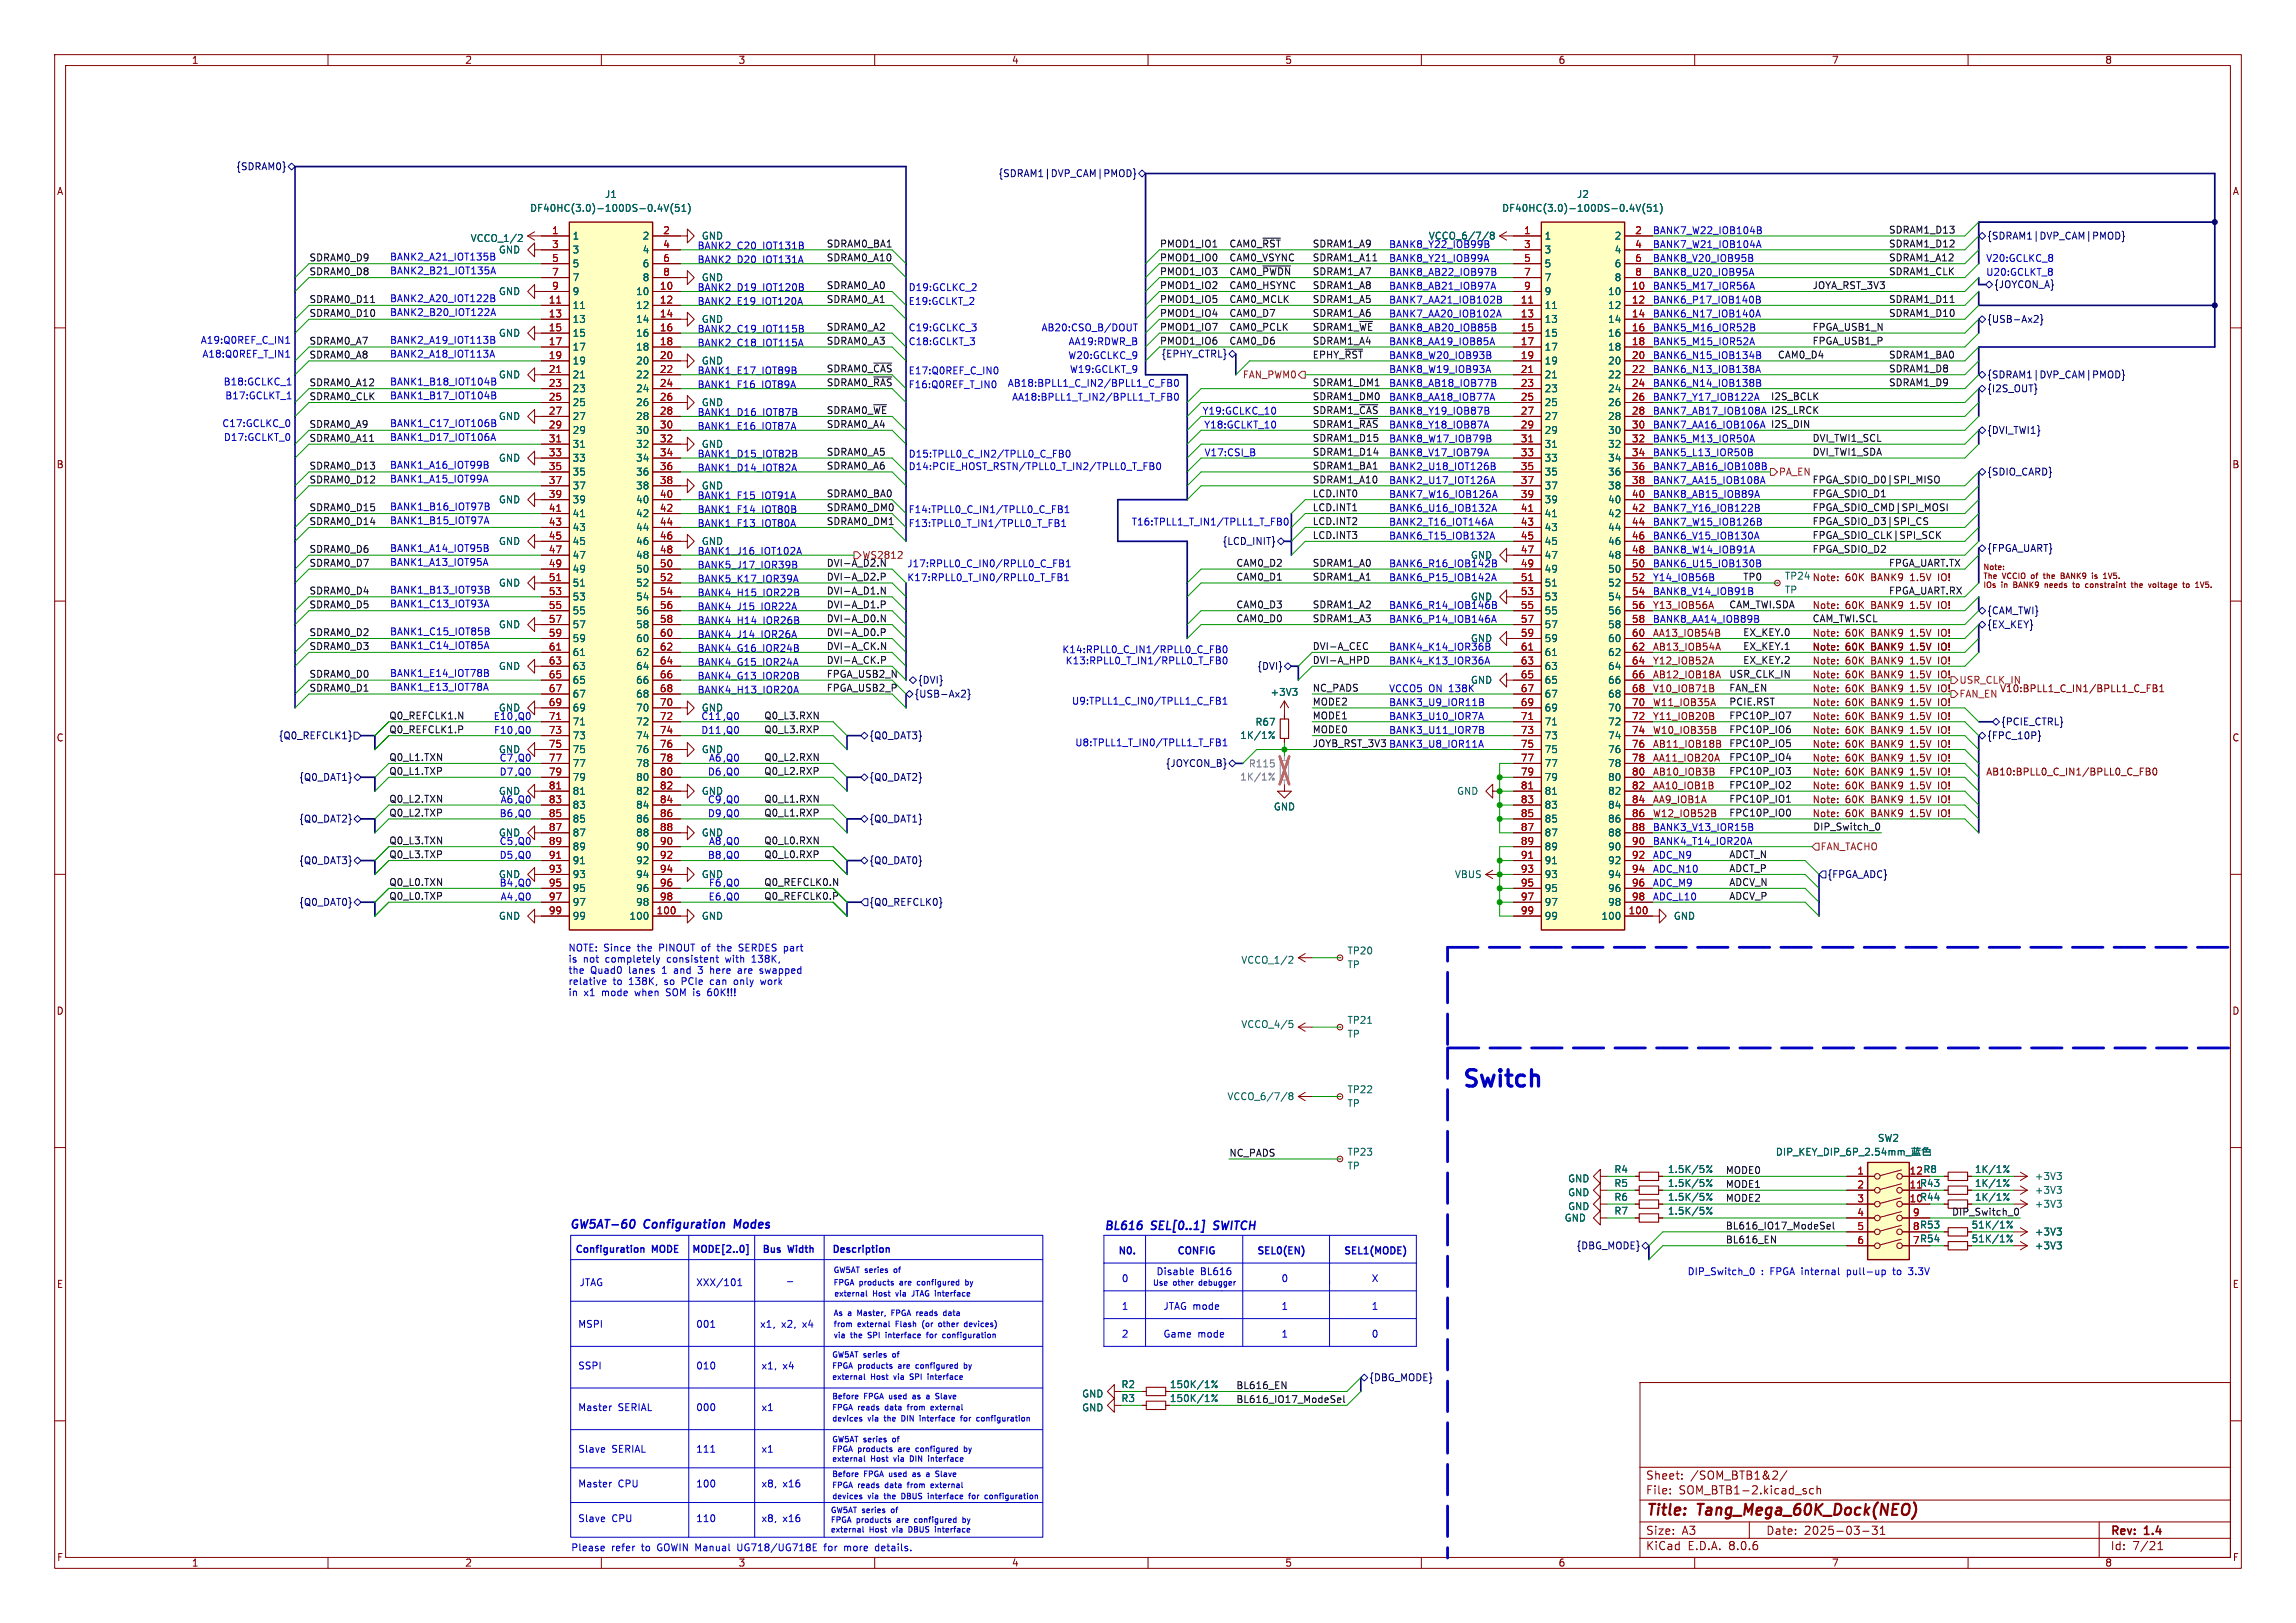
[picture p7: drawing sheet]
<svg xmlns="http://www.w3.org/2000/svg" width="420mm" height="297mm" viewBox="0 0 420 297" stroke-linecap="round" stroke-linejoin="round" font-family="sans-serif">
<defs><g id="words">
<text font-size="4.2" fill="#0000c2" x="267.3" y="199.1">Switch</text>
<g font-size="2.8" fill="#840000">
<text x="301" y="277.9">Title:</text>
<text x="310.6" y="277.9">Tang_Mega_60K_Dock(NEO)</text>
</g>
<g font-size="2.1" fill="#0000c2">
<text x="104.1" y="225.3">GW5AT-60</text>
<text x="117.9" y="225.3">Configuration</text>
<text x="135" y="225.3">Modes</text>
<text x="201.9" y="225.2">BL616</text>
<text x="210.7" y="225.2">SEL[0..1]</text>
<text x="222.7" y="225.2">SWITCH</text>
</g>
<g font-size="2.1" fill="#840000">
<text x="301" y="273.7">File:</text>
<text x="301" y="271">Sheet:</text>
<text x="307.1" y="273.7">SOM_BTB1-2.kicad_sch</text>
<text x="309.2" y="271">/SOM_BTB1&amp;2/</text>
<text x="301" y="281.1">Size:</text>
<text x="307.6" y="281.1">A3</text>
<text x="323" y="281.1">Date:</text>
<text x="330" y="281.1">2025-03-31</text>
<text x="386" y="281.3">Rev:</text>
<text x="392.4" y="281.3">1.4</text>
<text x="301" y="283.9">KiCad</text>
<text x="308.7" y="283.9">E.D.A.</text>
<text x="316.3" y="283.9">8.0.6</text>
<text x="386" y="283.9">Id:</text>
<text x="390.1" y="283.9">7/21</text>
</g>
<g font-size="1.8" fill="#840000">
<text x="35" y="11.9">1</text>
<text x="85" y="11.9">2</text>
<text x="135" y="11.9">3</text>
<text x="185" y="11.9">4</text>
<text x="235" y="11.9">5</text>
<text x="285" y="11.9">6</text>
<text x="335" y="11.9">7</text>
<text x="385" y="11.9">8</text>
<text x="10.3" y="35.9">A</text>
<text x="408.3" y="35.9">A</text>
<text x="10.3" y="85.9">B</text>
<text x="408.2" y="85.9">B</text>
<text x="326.4" y="106.3">TP24 Note:</text>
<text x="337.5" y="106.4">60K</text>
<text x="342.4" y="106.4">BANK9</text>
<text x="349.7" y="106.4">1.5V</text>
<text x="355" y="106.4">IO!</text>
<text x="302.3" y="111.5">Y13_IOB56A</text>
<text x="331.5" y="111.5">Note:</text>
<text x="337.5" y="111.5">60K</text>
<text x="342.4" y="111.5">BANK9</text>
<text x="349.7" y="111.5">1.5V</text>
<text x="355" y="111.5">IO!</text>
<text x="302.3" y="116.6">AA13_IOB54B</text>
<text x="302.3" y="119.1">AB13_IOB54A</text>
<text x="331.5" y="119.1">Note:</text>
<text x="331.5" y="116.6">Note:</text>
<text x="337.5" y="119.1">60K</text>
<text x="337.5" y="116.6">60K</text>
<text x="342.4" y="119.1">BANK9</text>
<text x="342.4" y="116.6">BANK9</text>
<text x="349.7" y="119.1">1.5V</text>
<text x="349.7" y="116.6">1.5V</text>
<text x="355" y="119.1">IO!</text>
<text x="355" y="116.6">IO!</text>
<text x="302.3" y="121.7">Y12_IOB52A</text>
<text x="302.3" y="124.2">AB12_IOB18A</text>
<text x="331.5" y="121.7">Note:</text>
<text x="331.5" y="124.2">Note:</text>
<text x="337.5" y="121.7">60K</text>
<text x="337.5" y="124.2">60K</text>
<text x="342.4" y="121.7">BANK9</text>
<text x="342.4" y="124.2">BANK9</text>
<text x="349.7" y="121.7">1.5V</text>
<text x="349.7" y="124.2">1.5V</text>
<text x="355" y="121.7">IO!</text>
<text x="355" y="124.2">IO!</text>
<text x="358.3" y="125.3">USR_CLK_IN</text>
<text x="302.3" y="129.3">W11_IOB35A</text>
<text x="302.3" y="131.8">Y11_IOB20B</text>
<text x="302.3" y="126.8">V10_IOB71B</text>
<text x="331.5" y="131.8">Note:</text>
<text x="331.5" y="126.8">Note:</text>
<text x="331.5" y="129.3">Note:</text>
<text x="337.5" y="131.8">60K</text>
<text x="337.5" y="126.8">60K</text>
<text x="337.5" y="129.3">60K</text>
<text x="342.4" y="131.8">BANK9</text>
<text x="342.4" y="126.8">BANK9</text>
<text x="342.4" y="129.3">BANK9</text>
<text x="349.7" y="131.8">1.5V</text>
<text x="349.7" y="126.8">1.5V</text>
<text x="349.7" y="129.3">1.5V</text>
<text x="355" y="131.8">IO!</text>
<text x="355" y="126.8">IO!</text>
<text x="355" y="129.3">IO!</text>
<text x="365.8" y="126.8">V10:BPLL1_C_IN1/BPLL1_C_FB1</text>
<text x="10.3" y="135.9">C</text>
<text x="302.3" y="134.4">W10_IOB35B</text>
<text x="302.3" y="136.9">AB11_IOB18B</text>
<text x="331.5" y="134.4">Note:</text>
<text x="331.5" y="136.9">Note:</text>
<text x="337.5" y="134.4">60K</text>
<text x="337.5" y="136.9">60K</text>
<text x="342.4" y="134.4">BANK9</text>
<text x="342.4" y="136.9">BANK9</text>
<text x="349.7" y="134.4">1.5V</text>
<text x="349.7" y="136.9">1.5V</text>
<text x="355" y="134.4">IO!</text>
<text x="355" y="136.9">IO!</text>
<text x="408.2" y="135.9">C</text>
<text x="302.3" y="142">AB10_IOB3B</text>
<text x="302.3" y="139.5">AA11_IOB20A</text>
<text x="331.5" y="139.5">Note:</text>
<text x="331.5" y="142">Note:</text>
<text x="337.5" y="139.5">60K</text>
<text x="337.5" y="142">60K</text>
<text x="342.4" y="139.5">BANK9</text>
<text x="342.4" y="142">BANK9</text>
<text x="349.7" y="139.5">1.5V</text>
<text x="349.7" y="142">1.5V</text>
<text x="355" y="139.5">IO!</text>
<text x="355" y="142">IO!</text>
<text x="363.2" y="142">AB10:BPLL0_C_IN1/BPLL0_C_FB0</text>
<text x="302.3" y="144.5">AA10_IOB1B</text>
<text x="302.3" y="149.6">W12_IOB52B</text>
<text x="302.3" y="147.1">AA9_IOB1A</text>
<text x="331.5" y="149.6">Note:</text>
<text x="331.5" y="147.1">Note:</text>
<text x="331.5" y="144.5">Note:</text>
<text x="337.5" y="149.6">60K</text>
<text x="337.5" y="147.1">60K</text>
<text x="337.5" y="144.5">60K</text>
<text x="342.4" y="149.6">BANK9</text>
<text x="342.4" y="147.1">BANK9</text>
<text x="342.4" y="144.5">BANK9</text>
<text x="349.7" y="149.6">1.5V</text>
<text x="349.7" y="147.1">1.5V</text>
<text x="349.7" y="144.5">1.5V</text>
<text x="355" y="149.6">IO!</text>
<text x="355" y="147.1">IO!</text>
<text x="355" y="144.5">IO!</text>
<text x="10.3" y="185.9">D</text>
<text x="408.2" y="185.9">D</text>
<text x="10.3" y="235.9">E</text>
<text x="408.3" y="235.9">E</text>
<text x="10.3" y="285.9">F</text>
<text x="35" y="286.9">1</text>
<text x="85" y="286.9">2</text>
<text x="135" y="286.9">3</text>
<text x="185" y="286.9">4</text>
<text x="235" y="286.9">5</text>
<text x="285" y="286.9">6</text>
<text x="335" y="286.9">7</text>
<text x="385" y="286.9">8</text>
<text x="408.3" y="285.9">F</text>
</g>
<g font-size="1.8" fill="#000084">
<text x="43.1" y="31.3">{SDRAM0}</text>
<text x="182.5" y="32.6">{SDRAM1|DVP_CAM|PMOD}</text>
<text x="363.4" y="44">{SDRAM1|DVP_CAM|PMOD}</text>
<text x="364.7" y="52.9">{JOYCON_A}</text>
<text x="363.4" y="59.3">{USB-Ax2}</text>
<text x="212.4" y="65.6">{EPHY_CTRL}</text>
<text x="363.4" y="69.4">{SDRAM1|DVP_CAM|PMOD}</text>
<text x="363.4" y="72">{I2S_OUT}</text>
<text x="363.4" y="79.6">{DVI_TWI1}</text>
<text x="363.4" y="87.2">{SDIO_CARD}</text>
<text x="223.5" y="99.9">{LCD_INIT}</text>
<text x="363.4" y="101.2">{FPGA_UART}</text>
<text x="363.4" y="112.6">{CAM_TWI}</text>
<text x="363.4" y="115.2">{EX_KEY}</text>
<text x="167.8" y="125.3">{DVI}</text>
<text x="229.9" y="122.8">{DVI}</text>
<text x="167.2" y="127.9">{USB-Ax2}</text>
<text x="50.9" y="135.5">{Q0_REFCLK1}</text>
<text x="158.9" y="135.5">{Q0_DAT3}</text>
<text x="363.4" y="135.5">{FPC_10P}</text>
<text x="366" y="132.9">{PCIE_CTRL}</text>
<text x="54.6" y="143.1">{Q0_DAT1}</text>
<text x="158.9" y="143.1">{Q0_DAT2}</text>
<text x="213.1" y="140.6">{JOYCON_B}</text>
<text x="54.6" y="150.7">{Q0_DAT2}</text>
<text x="158.9" y="150.7">{Q0_DAT1}</text>
<text x="54.6" y="158.3">{Q0_DAT3}</text>
<text x="158.9" y="158.3">{Q0_DAT0}</text>
<text x="334.2" y="160.9">{FPGA_ADC}</text>
<text x="54.6" y="166">{Q0_DAT0}</text>
<text x="158.9" y="166">{Q0_REFCLK0}</text>
<text x="288.3" y="228.8">{DBG_MODE}</text>
<text x="250.4" y="253">{DBG_MODE}</text>
</g>
<g font-size="1.8" fill="#006464">
<text x="96.9" y="39">DF40HC(3.0)-100DS-0.4V(51)</text>
<text x="110.6" y="36.4">J1</text>
<text x="274.7" y="39">DF40HC(3.0)-100DS-0.4V(51)</text>
<text x="288.4" y="36.4">J2</text>
<text x="86" y="44.5">VCCO_1/2</text>
<text x="91.2" y="46.6">GND</text>
<text x="104.6" y="44">1</text>
<text x="104.6" y="46.6">3</text>
<text x="117.5" y="44">2</text>
<text x="117.5" y="46.6">4</text>
<text x="128.3" y="44">GND</text>
<text x="261.3" y="44">VCCO_6/7/8</text>
<text x="282.4" y="44">1</text>
<text x="282.4" y="46.6">3</text>
<text x="295.3" y="44">2</text>
<text x="295.3" y="46.6">4</text>
<text x="104.6" y="49.1">5</text>
<text x="104.6" y="51.7">7</text>
<text x="117.5" y="49.1">6</text>
<text x="117.5" y="51.7">8</text>
<text x="128.3" y="51.7">GND</text>
<text x="282.4" y="49.1">5</text>
<text x="282.4" y="51.7">7</text>
<text x="295.3" y="49.1">6</text>
<text x="295.3" y="51.7">8</text>
<text x="91.2" y="54.2">GND</text>
<text x="104.6" y="56.7">11</text>
<text x="104.6" y="59.3">13</text>
<text x="104.6" y="54.2">9</text>
<text x="116.2" y="54.2">10</text>
<text x="116.2" y="56.7">12</text>
<text x="116.2" y="59.3">14</text>
<text x="128.3" y="59.3">GND</text>
<text x="282.4" y="56.7">11</text>
<text x="282.4" y="59.3">13</text>
<text x="282.4" y="54.2">9</text>
<text x="294.1" y="54.2">10</text>
<text x="294.1" y="56.7">12</text>
<text x="294.1" y="59.3">14</text>
<text x="91.2" y="61.8">GND</text>
<text x="104.6" y="61.8">15</text>
<text x="104.6" y="64.4">17</text>
<text x="116.2" y="61.8">16</text>
<text x="116.2" y="64.4">18</text>
<text x="282.4" y="61.8">15</text>
<text x="282.4" y="64.4">17</text>
<text x="294.1" y="61.8">16</text>
<text x="294.1" y="64.4">18</text>
<text x="91.2" y="69.4">GND</text>
<text x="104.6" y="66.9">19</text>
<text x="104.6" y="69.4">21</text>
<text x="104.6" y="72">23</text>
<text x="116.2" y="66.9">20</text>
<text x="116.2" y="69.4">22</text>
<text x="116.2" y="72">24</text>
<text x="128.3" y="66.9">GND</text>
<text x="282.4" y="66.9">19</text>
<text x="282.4" y="69.4">21</text>
<text x="282.4" y="72">23</text>
<text x="294.1" y="66.9">20</text>
<text x="294.1" y="69.4">22</text>
<text x="294.1" y="72">24</text>
<text x="91.2" y="77.1">GND</text>
<text x="104.6" y="74.5">25</text>
<text x="104.6" y="77.1">27</text>
<text x="116.2" y="74.5">26</text>
<text x="116.2" y="77.1">28</text>
<text x="128.3" y="74.5">GND</text>
<text x="282.4" y="74.5">25</text>
<text x="282.4" y="77.1">27</text>
<text x="294.1" y="74.5">26</text>
<text x="294.1" y="77.1">28</text>
<text x="104.6" y="79.6">29</text>
<text x="104.6" y="82.1">31</text>
<text x="116.2" y="79.6">30</text>
<text x="116.2" y="82.1">32</text>
<text x="128.3" y="82.1">GND</text>
<text x="282.4" y="79.6">29</text>
<text x="282.4" y="82.1">31</text>
<text x="294.1" y="79.6">30</text>
<text x="294.1" y="82.1">32</text>
<text x="91.2" y="84.7">GND</text>
<text x="104.6" y="84.7">33</text>
<text x="104.6" y="87.2">35</text>
<text x="104.6" y="89.8">37</text>
<text x="116.2" y="84.7">34</text>
<text x="116.2" y="87.2">36</text>
<text x="116.2" y="89.8">38</text>
<text x="128.3" y="89.8">GND</text>
<text x="282.4" y="84.7">33</text>
<text x="282.4" y="87.2">35</text>
<text x="282.4" y="89.8">37</text>
<text x="294.1" y="84.7">34</text>
<text x="294.1" y="87.2">36</text>
<text x="294.1" y="89.8">38</text>
<text x="91.2" y="92.3">GND</text>
<text x="104.6" y="92.3">39</text>
<text x="104.6" y="94.8">41</text>
<text x="116.2" y="92.3">40</text>
<text x="116.2" y="94.8">42</text>
<text x="282.4" y="92.3">39</text>
<text x="282.4" y="94.8">41</text>
<text x="294.1" y="92.3">40</text>
<text x="294.1" y="94.8">42</text>
<text x="91.2" y="99.9">GND</text>
<text x="104.6" y="97.4">43</text>
<text x="104.6" y="99.9">45</text>
<text x="116.2" y="97.4">44</text>
<text x="116.2" y="99.9">46</text>
<text x="128.3" y="99.9">GND</text>
<text x="282.4" y="97.4">43</text>
<text x="282.4" y="99.9">45</text>
<text x="294.1" y="97.4">44</text>
<text x="294.1" y="99.9">46</text>
<text x="91.2" y="107.5">GND</text>
<text x="104.6" y="102.5">47</text>
<text x="104.6" y="105">49</text>
<text x="104.6" y="107.5">51</text>
<text x="116.2" y="102.5">48</text>
<text x="116.2" y="105">50</text>
<text x="116.2" y="107.5">52</text>
<text x="269" y="102.5">GND</text>
<text x="282.4" y="102.5">47</text>
<text x="282.4" y="105">49</text>
<text x="282.4" y="107.5">51</text>
<text x="294.1" y="102.5">48</text>
<text x="294.1" y="105">50</text>
<text x="294.1" y="107.5">52</text>
<text x="104.6" y="110.1">53</text>
<text x="104.6" y="112.6">55</text>
<text x="116.2" y="110.1">54</text>
<text x="116.2" y="112.6">56</text>
<text x="269" y="110.1">GND</text>
<text x="282.4" y="110.1">53</text>
<text x="282.4" y="112.6">55</text>
<text x="294.1" y="110.1">54</text>
<text x="294.1" y="112.6">56</text>
<text x="326.4" y="108.8">TP</text>
<text x="91.2" y="115.2">GND</text>
<text x="104.6" y="115.2">57</text>
<text x="104.6" y="117.7">59</text>
<text x="116.2" y="115.2">58</text>
<text x="116.2" y="117.7">60</text>
<text x="269" y="117.7">GND</text>
<text x="282.4" y="115.2">57</text>
<text x="282.4" y="117.7">59</text>
<text x="294.1" y="115.2">58</text>
<text x="294.1" y="117.7">60</text>
<text x="91.2" y="122.8">GND</text>
<text x="104.6" y="120.2">61</text>
<text x="104.6" y="122.8">63</text>
<text x="104.6" y="125.3">65</text>
<text x="116.2" y="120.2">62</text>
<text x="116.2" y="122.8">64</text>
<text x="116.2" y="125.3">66</text>
<text x="269" y="125.3">GND</text>
<text x="282.4" y="120.2">61</text>
<text x="282.4" y="122.8">63</text>
<text x="282.4" y="125.3">65</text>
<text x="294.1" y="120.2">62</text>
<text x="294.1" y="122.8">64</text>
<text x="294.1" y="125.3">66</text>
<text x="91.2" y="130.4">GND</text>
<text x="104.6" y="127.9">67</text>
<text x="104.6" y="130.4">69</text>
<text x="116.2" y="127.9">68</text>
<text x="116.2" y="130.4">70</text>
<text x="128.3" y="130.4">GND</text>
<text x="232.3" y="127.5">+3V3</text>
<text x="282.4" y="127.9">67</text>
<text x="282.4" y="130.4">69</text>
<text x="294.1" y="127.9">68</text>
<text x="294.1" y="130.4">70</text>
<text x="104.6" y="132.9">71</text>
<text x="104.6" y="135.5">73</text>
<text x="116.2" y="132.9">72</text>
<text x="116.2" y="135.5">74</text>
<text x="226.8" y="135.4">1K/1%</text>
<text x="229.5" y="133">R67</text>
<text x="282.4" y="132.9">71</text>
<text x="282.4" y="135.5">73</text>
<text x="294.1" y="132.9">72</text>
<text x="294.1" y="135.5">74</text>
<text x="91.2" y="138">GND</text>
<text x="104.6" y="138">75</text>
<text x="104.6" y="140.6">77</text>
<text x="104.6" y="143.1">79</text>
<text x="116.2" y="138">76</text>
<text x="116.2" y="140.6">78</text>
<text x="116.2" y="143.1">80</text>
<text x="128.3" y="138">GND</text>
<text x="282.4" y="138">75</text>
<text x="282.4" y="140.6">77</text>
<text x="282.4" y="143.1">79</text>
<text x="294.1" y="138">76</text>
<text x="294.1" y="140.6">78</text>
<text x="294.1" y="143.1">80</text>
<text x="91.2" y="145.6">GND</text>
<text x="104.6" y="145.6">81</text>
<text x="104.6" y="148.2">83</text>
<text x="116.2" y="145.6">82</text>
<text x="116.2" y="148.2">84</text>
<text x="128.3" y="145.6">GND</text>
<text x="232.9" y="148.5">GND</text>
<text x="266.4" y="145.6">GND</text>
<text x="282.4" y="145.6">81</text>
<text x="282.4" y="148.2">83</text>
<text x="294.1" y="145.6">82</text>
<text x="294.1" y="148.2">84</text>
<text x="91.2" y="153.3">GND</text>
<text x="104.6" y="150.7">85</text>
<text x="104.6" y="153.3">87</text>
<text x="104.6" y="155.8">89</text>
<text x="116.2" y="150.7">86</text>
<text x="116.2" y="153.3">88</text>
<text x="116.2" y="155.8">90</text>
<text x="128.3" y="153.3">GND</text>
<text x="282.4" y="150.7">85</text>
<text x="282.4" y="153.3">87</text>
<text x="282.4" y="155.8">89</text>
<text x="294.1" y="150.7">86</text>
<text x="294.1" y="153.3">88</text>
<text x="294.1" y="155.8">90</text>
<text x="91.2" y="160.9">GND</text>
<text x="104.6" y="158.3">91</text>
<text x="104.6" y="160.9">93</text>
<text x="116.2" y="158.3">92</text>
<text x="116.2" y="160.9">94</text>
<text x="128.3" y="160.9">GND</text>
<text x="266" y="160.9">VBUS</text>
<text x="282.4" y="158.3">91</text>
<text x="282.4" y="160.9">93</text>
<text x="294.1" y="158.3">92</text>
<text x="294.1" y="160.9">94</text>
<text x="104.6" y="163.4">95</text>
<text x="104.6" y="166">97</text>
<text x="116.2" y="163.4">96</text>
<text x="116.2" y="166">98</text>
<text x="282.4" y="163.4">95</text>
<text x="282.4" y="166">97</text>
<text x="294.1" y="163.4">96</text>
<text x="294.1" y="166">98</text>
<text x="91.2" y="168.5">GND</text>
<text x="104.6" y="168.5">99</text>
<text x="115" y="168.5">100</text>
<text x="128.3" y="168.5">GND</text>
<text x="282.4" y="168.5">99</text>
<text x="292.8" y="168.5">100</text>
<text x="306.1" y="168.5">GND</text>
<text x="227" y="176.6">VCCO_1/2</text>
<text x="246.4" y="174.9">TP20</text>
<text x="246.4" y="177.4">TP</text>
<text x="227" y="188.3">VCCO_4/5</text>
<text x="246.4" y="187.6">TP21</text>
<text x="246.4" y="190.1">TP</text>
<text x="224.4" y="201.5">VCCO_6/7/8</text>
<text x="246.4" y="200.3">TP22</text>
<text x="246.4" y="202.8">TP</text>
<text x="343.4" y="209.1">SW2</text>
<text x="246.4" y="211.7">TP23</text>
<text x="246.4" y="214.2">TP</text>
<text x="295.2" y="214.9">R4</text>
<text x="305" y="214.9">1.5K/5%</text>
<text x="349.2" y="215">12 R8</text>
<text x="361.2" y="214.9">1K/1%</text>
<text x="286.7" y="221.6">GND</text>
<text x="286.7" y="216.6">GND</text>
<text x="286.7" y="219.1">GND</text>
<text x="295.2" y="217.4">R5</text>
<text x="295.2" y="219.9">R6</text>
<text x="305" y="217.4">1.5K/5%</text>
<text x="305" y="219.9">1.5K/5%</text>
<text x="349.2" y="220.1">10R44</text>
<text x="349.2" y="217.6">11R43</text>
<text x="361.2" y="219.9">1K/1%</text>
<text x="361.2" y="217.4">1K/1%</text>
<text x="372.1" y="218.7">+3V3</text>
<text x="372.1" y="216.1">+3V3</text>
<text x="372.1" y="221.2">+3V3</text>
<text x="286.1" y="223.7">GND</text>
<text x="295.2" y="222.5">R7</text>
<text x="305" y="222.5">1.5K/5%</text>
<text x="360.5" y="227.6">51K/1%</text>
<text x="360.5" y="225">51K/1%</text>
<text x="372.1" y="226.3">+3V3</text>
<text x="372.1" y="228.8">+3V3</text>
<text x="197.8" y="255.9">GND</text>
<text x="205" y="256.8">R3</text>
<text x="205" y="254.2">R2</text>
<text x="213.9" y="256.8">150K/1%</text>
<text x="213.9" y="254.2">150K/1%</text>
<text x="197.8" y="258.5">GND</text>
</g>
<g font-size="1.8" fill="#0f0f0f">
<text x="56.5" y="47.9">SDRAM0_D9</text>
<text x="151.1" y="47.9">SDRAM0_A10</text>
<text x="151.1" y="45.4">SDRAM0_BA1</text>
<text x="212.1" y="45.4">PMOD1_IO1</text>
<text x="212.1" y="47.9">PMOD1_IO0</text>
<text x="224.8" y="45.4">CAM0_~{RST}</text>
<text x="224.8" y="47.9">CAM0_VSYNC</text>
<text x="240" y="45.4">SDRAM1_A9</text>
<text x="240" y="47.9">SDRAM1_A11</text>
<text x="345.4" y="42.8">SDRAM1_D13</text>
<text x="345.4" y="45.4">SDRAM1_D12</text>
<text x="345.4" y="47.9">SDRAM1_A12</text>
<text x="56.5" y="50.5">SDRAM0_D8</text>
<text x="151.1" y="53">SDRAM0_A0</text>
<text x="212.1" y="53">PMOD1_IO2</text>
<text x="212.1" y="50.5">PMOD1_IO3</text>
<text x="224.8" y="53">CAM0_HSYNC</text>
<text x="224.8" y="50.5">CAM0_~{PWDN}</text>
<text x="240" y="53">SDRAM1_A8</text>
<text x="240" y="50.5">SDRAM1_A7</text>
<text x="331.5" y="53">JOYA_RST_3V3</text>
<text x="345.4" y="50.5">SDRAM1_CLK</text>
<text x="56.5" y="58.1">SDRAM0_D10</text>
<text x="56.5" y="55.5">SDRAM0_D11</text>
<text x="151.1" y="55.5">SDRAM0_A1</text>
<text x="212.1" y="58.1">PMOD1_IO4</text>
<text x="212.1" y="55.5">PMOD1_IO5</text>
<text x="224.8" y="55.5">CAM0_MCLK</text>
<text x="224.8" y="58.1">CAM0_D7</text>
<text x="240" y="55.5">SDRAM1_A5</text>
<text x="240" y="58.1">SDRAM1_A6</text>
<text x="345.4" y="58.1">SDRAM1_D10</text>
<text x="345.4" y="55.5">SDRAM1_D11</text>
<text x="56.5" y="65.7">SDRAM0_A8</text>
<text x="56.5" y="63.2">SDRAM0_A7</text>
<text x="151.1" y="60.6">SDRAM0_A2</text>
<text x="151.1" y="63.2">SDRAM0_A3</text>
<text x="212.1" y="63.2">PMOD1_IO6</text>
<text x="212.1" y="60.6">PMOD1_IO7</text>
<text x="224.8" y="63.2">CAM0_D6</text>
<text x="224.8" y="60.6">CAM0_PCLK</text>
<text x="240" y="63.2">SDRAM1_A4</text>
<text x="240" y="65.7">EPHY_~{RST}</text>
<text x="325.1" y="65.7">CAM0_D4</text>
<text x="331.5" y="60.6">FPGA_USB1_N</text>
<text x="331.5" y="63.2">FPGA_USB1_P</text>
<text x="345.4" y="65.7">SDRAM1_BA0</text>
<text x="56.5" y="70.8">SDRAM0_A12</text>
<text x="151.1" y="70.8">SDRAM0_~{RAS}</text>
<text x="151.1" y="68.2">SDRAM0_~{CAS}</text>
<text x="240" y="70.8">SDRAM1_DM1</text>
<text x="345.4" y="70.8">SDRAM1_D9</text>
<text x="345.4" y="68.2">SDRAM1_D8</text>
<text x="56.5" y="73.3">SDRAM0_CLK</text>
<text x="151.1" y="75.9">SDRAM0_~{WE}</text>
<text x="240" y="73.3">SDRAM1_DM0</text>
<text x="323.8" y="73.3">I2S_BCLK</text>
<text x="323.8" y="75.9">I2S_LRCK</text>
<text x="56.5" y="80.9">SDRAM0_A11</text>
<text x="56.5" y="78.4">SDRAM0_A9</text>
<text x="151.1" y="78.4">SDRAM0_A4</text>
<text x="151.1" y="83.5">SDRAM0_A5</text>
<text x="240" y="80.9">SDRAM1_D15</text>
<text x="240" y="83.5">SDRAM1_D14</text>
<text x="323.8" y="78.4">I2S_DIN</text>
<text x="331.5" y="80.9">DVI_TWI1_SCL</text>
<text x="331.5" y="83.5">DVI_TWI1_SDA</text>
<text x="56.5" y="86">SDRAM0_D13</text>
<text x="56.5" y="88.6">SDRAM0_D12</text>
<text x="151.1" y="86">SDRAM0_A6</text>
<text x="240" y="86">SDRAM1_BA1</text>
<text x="240" y="88.6">SDRAM1_A10</text>
<text x="331.5" y="88.6">FPGA_SDIO_D0|SPI_MISO</text>
<text x="56.5" y="93.6">SDRAM0_D15</text>
<text x="151.1" y="93.6">SDRAM0_DM0</text>
<text x="151.1" y="91.1">SDRAM0_BA0</text>
<text x="240" y="91.1">LCD.INT0</text>
<text x="240" y="93.6">LCD.INT1</text>
<text x="331.5" y="93.6">FPGA_SDIO_CMD|SPI_MOSI</text>
<text x="331.5" y="91.1">FPGA_SDIO_D1</text>
<text x="56.5" y="96.2">SDRAM0_D14</text>
<text x="56.5" y="101.3">SDRAM0_D6</text>
<text x="151.1" y="96.2">SDRAM0_DM1</text>
<text x="240" y="98.7">LCD.INT3</text>
<text x="240" y="96.2">LCD.INT2</text>
<text x="331.5" y="98.7">FPGA_SDIO_CLK|SPI_SCK</text>
<text x="331.5" y="101.3">FPGA_SDIO_D2</text>
<text x="331.5" y="96.2">FPGA_SDIO_D3|SPI_CS</text>
<text x="56.5" y="103.8">SDRAM0_D7</text>
<text x="151.1" y="106.3">DVI-A_D2.P</text>
<text x="151.1" y="103.8">DVI-A_D2.N</text>
<text x="157.7" y="102.5">WS2812</text>
<text x="226.1" y="106.3">CAM0_D1</text>
<text x="226.1" y="103.8">CAM0_D2</text>
<text x="240" y="103.8">SDRAM1_A0</text>
<text x="240" y="106.3">SDRAM1_A1</text>
<text x="318.8" y="106.3">TP0</text>
<text x="345.4" y="103.8">FPGA_UART.TX</text>
<text x="56.5" y="111.4">SDRAM0_D5</text>
<text x="56.5" y="108.9">SDRAM0_D4</text>
<text x="151.1" y="111.4">DVI-A_D1.P</text>
<text x="151.1" y="108.9">DVI-A_D1.N</text>
<text x="151.1" y="114">DVI-A_D0.N</text>
<text x="226.1" y="114">CAM0_D0</text>
<text x="226.1" y="111.4">CAM0_D3</text>
<text x="240" y="111.4">SDRAM1_A2</text>
<text x="240" y="114">SDRAM1_A3</text>
<text x="316.2" y="111.4">CAM_TWI.SDA</text>
<text x="331.5" y="114">CAM_TWI.SCL</text>
<text x="345.4" y="108.9">FPGA_UART.RX</text>
<text x="56.5" y="116.5">SDRAM0_D2</text>
<text x="56.5" y="119">SDRAM0_D3</text>
<text x="151.1" y="119">DVI-A_CK.N</text>
<text x="151.1" y="116.5">DVI-A_D0.P</text>
<text x="240" y="119">DVI-A_CEC</text>
<text x="318.8" y="119">EX_KEY.1</text>
<text x="318.8" y="116.5">EX_KEY.0</text>
<text x="56.5" y="124.1">SDRAM0_D0</text>
<text x="151.1" y="121.6">DVI-A_CK.P</text>
<text x="151.1" y="124.1">FPGA_USB2_N</text>
<text x="240" y="121.6">DVI-A_HPD</text>
<text x="316.2" y="124.1">USR_CLK_IN</text>
<text x="318.8" y="121.6">EX_KEY.2</text>
<text x="56.5" y="126.7">SDRAM0_D1</text>
<text x="71.1" y="131.7">Q0_REFCLK1.N</text>
<text x="139.7" y="131.7">Q0_L3.RXN</text>
<text x="151.1" y="126.7">FPGA_USB2_P</text>
<text x="240" y="131.7">MODE1</text>
<text x="240" y="129.2">MODE2</text>
<text x="240" y="126.7">NC_PADS</text>
<text x="316.2" y="131.7">FPC10P_IO7</text>
<text x="316.2" y="129.2">PCIE.RST</text>
<text x="316.2" y="126.7">FAN_EN</text>
<text x="71.1" y="134.3">Q0_REFCLK1.P</text>
<text x="139.7" y="134.3">Q0_L3.RXP</text>
<text x="240" y="134.3">MODE0</text>
<text x="316.2" y="136.8">FPC10P_IO5</text>
<text x="316.2" y="134.3">FPC10P_IO6</text>
<text x="71.1" y="141.9">Q0_L1.TXP</text>
<text x="71.1" y="139.4">Q0_L1.TXN</text>
<text x="139.7" y="141.9">Q0_L2.RXP</text>
<text x="139.7" y="139.4">Q0_L2.RXN</text>
<text x="316.2" y="139.4">FPC10P_IO4</text>
<text x="316.2" y="141.9">FPC10P_IO3</text>
<text x="71.1" y="147">Q0_L2.TXN</text>
<text x="71.1" y="149.5">Q0_L2.TXP</text>
<text x="139.7" y="147">Q0_L1.RXN</text>
<text x="139.7" y="149.5">Q0_L1.RXP</text>
<text x="316.2" y="144.4">FPC10P_IO2</text>
<text x="316.2" y="149.5">FPC10P_IO0</text>
<text x="316.2" y="147">FPC10P_IO1</text>
<text x="71.1" y="154.6">Q0_L3.TXN</text>
<text x="139.7" y="154.6">Q0_L0.RXN</text>
<text x="331.6" y="152.1">DIP_Switch_0</text>
<text x="71.1" y="157.1">Q0_L3.TXP</text>
<text x="139.7" y="157.1">Q0_L0.RXP</text>
<text x="316.2" y="159.7">ADCT_P</text>
<text x="316.2" y="157.1">ADCT_N</text>
<text x="71.1" y="162.2">Q0_L0.TXN</text>
<text x="71.1" y="164.8">Q0_L0.TXP</text>
<text x="139.7" y="162.2">Q0_REFCLK0.N</text>
<text x="139.7" y="164.8">Q0_REFCLK0.P</text>
<text x="316.2" y="162.2">ADCV_N</text>
<text x="316.2" y="164.8">ADCV_P</text>
<text x="224.8" y="211.7">NC_PADS</text>
<text x="315.6" y="214.9">MODE0</text>
<text x="315.6" y="220">MODE2</text>
<text x="315.6" y="217.5">MODE1</text>
<text x="315.6" y="227.6">BL616_EN</text>
<text x="315.6" y="225.1">BL616_IO17_ModeSel</text>
<text x="357" y="222.5">DIP_Switch_0</text>
<text x="226.1" y="254.3">BL616_EN</text>
<text x="226.1" y="256.8">BL616_IO17_ModeSel</text>
</g>
<g font-size="1.8" fill="#0000c2">
<text x="71.2" y="47.8">BANK2_A21_IOT135B</text>
<text x="127.5" y="45.7">BANK2_C20_IOT131B</text>
<text x="254" y="45.5">BANK8_Y22_IOB99B</text>
<text x="302.3" y="42.9">BANK7_W22_IOB104B</text>
<text x="302.3" y="45.5">BANK7_W21_IOB104A</text>
<text x="71.2" y="50.3">BANK2_B21_IOT135A</text>
<text x="127.5" y="48.3">BANK2_D20_IOT131A</text>
<text x="127.5" y="53.3">BANK2_D19_IOT120B</text>
<text x="166.1" y="53.3">D19:GCLKC_2</text>
<text x="254" y="50.6">BANK8_AB22_IOB97B</text>
<text x="254" y="53.1">BANK8_AB21_IOB97A</text>
<text x="254" y="48">BANK8_Y21_IOB99A</text>
<text x="302.3" y="50.6">BANK8_U20_IOB95A</text>
<text x="302.3" y="53.1">BANK5_M17_IOR56A</text>
<text x="302.3" y="48">BANK8_V20_IOB95B</text>
<text x="363.2" y="50.6">U20:GCLKT_8</text>
<text x="363.2" y="48">V20:GCLKC_8</text>
<text x="71.2" y="57.9">BANK2_B20_IOT122A</text>
<text x="71.2" y="55.4">BANK2_A20_IOT122B</text>
<text x="127.5" y="55.9">BANK2_E19_IOT120A</text>
<text x="166.1" y="55.9">E19:GCLKT_2</text>
<text x="254" y="55.6">BANK7_AA21_IOB102B</text>
<text x="254" y="58.2">BANK7_AA20_IOB102A</text>
<text x="302.3" y="55.6">BANK6_P17_IOB140B</text>
<text x="302.3" y="58.2">BANK6_N17_IOB140A</text>
<text x="36.6" y="63">A19:Q0REF_C_IN1</text>
<text x="36.9" y="65.5">A18:Q0REF_T_IN1</text>
<text x="71.2" y="63">BANK2_A19_IOT113B</text>
<text x="71.2" y="65.5">BANK2_A18_IOT113A</text>
<text x="127.5" y="63.5">BANK2_C18_IOT115A</text>
<text x="127.5" y="61">BANK2_C19_IOT115B</text>
<text x="166.1" y="63.3">C18:GCLKT_3</text>
<text x="166.1" y="60.7">C19:GCLKC_3</text>
<text x="190.4" y="60.7">AB20:CSO_B/DOUT</text>
<text x="195.3" y="65.8">W20:GCLKC_9</text>
<text x="195.4" y="63.3">AA19:RDWR_B</text>
<text x="240" y="60.6">SDRAM1_~{WE} BANK8_AB20_IOB85B</text>
<text x="254" y="65.8">BANK8_W20_IOB93B</text>
<text x="254" y="63.3">BANK8_AA19_IOB85A</text>
<text x="302.3" y="65.8">BANK6_N15_IOB134B</text>
<text x="302.3" y="63.3">BANK5_M15_IOR52A</text>
<text x="302.3" y="60.7">BANK5_M16_IOR52B</text>
<text x="40.8" y="70.6">B18:GCLKC_1</text>
<text x="71.2" y="70.6">BANK1_B18_IOT104B</text>
<text x="127.5" y="68.6">BANK1_E17_IOT89B</text>
<text x="127.5" y="71.1">BANK1_F16_IOT89A</text>
<text x="166.1" y="71.1">F16:Q0REF_T_IN0</text>
<text x="166.1" y="68.6">E17:Q0REF_C_IN0</text>
<text x="184.2" y="70.9">AB18:BPLL1_C_IN2/BPLL1_C_FB0</text>
<text x="195.6" y="68.3">W19:GCLKT_9</text>
<text x="254" y="68.3">BANK8_W19_IOB93A</text>
<text x="254" y="70.9">BANK8_AB18_IOB77B</text>
<text x="302.3" y="70.9">BANK6_N14_IOB138B</text>
<text x="302.3" y="68.3">BANK6_N13_IOB138A</text>
<text x="41.1" y="73.2">B17:GCLKT_1</text>
<text x="71.2" y="73.2">BANK1_B17_IOT104B</text>
<text x="127.5" y="76.2">BANK1_D16_IOT87B</text>
<text x="185" y="73.4">AA18:BPLL1_T_IN2/BPLL1_T_FB0</text>
<text x="219.9" y="76">Y19:GCLKC_10</text>
<text x="240" y="75.9">SDRAM1_~{CAS}BANK8_Y19_IOB87B</text>
<text x="254" y="73.4">BANK8_AA18_IOB77A</text>
<text x="302.3" y="76">BANK7_AB17_IOB108A</text>
<text x="302.3" y="73.4">BANK7_Y17_IOB122A</text>
<text x="40.6" y="78.2">C17:GCLKC_0</text>
<text x="40.9" y="80.8">D17:GCLKT_0</text>
<text x="71.2" y="78.2">BANK1_C17_IOT106B</text>
<text x="71.2" y="80.8">BANK1_D17_IOT106A</text>
<text x="127.5" y="78.7">BANK1_E16_IOT87A</text>
<text x="127.5" y="83.8">BANK1_D15_IOT82B</text>
<text x="166.1" y="83.8">D15:TPLL0_C_IN2/TPLL0_C_FB0</text>
<text x="220.2" y="78.5">Y18:GCLKT_10</text>
<text x="220.2" y="83.6">V17:CSI_B</text>
<text x="240" y="78.4">SDRAM1_~{RAS}BANK8_Y18_IOB87A</text>
<text x="254" y="81">BANK8_W17_IOB79B</text>
<text x="254" y="83.6">BANK8_V17_IOB79A</text>
<text x="302.3" y="81">BANK5_M13_IOR50A</text>
<text x="302.3" y="83.6">BANK5_L13_IOR50B</text>
<text x="302.3" y="78.5">BANK7_AA16_IOB106A</text>
<text x="71.2" y="88.4">BANK1_A15_IOT99A</text>
<text x="71.2" y="85.9">BANK1_A16_IOT99B</text>
<text x="127.5" y="86.4">BANK1_D14_IOT82A</text>
<text x="166.1" y="86.1">D14:PCIE_HOST_RSTN/TPLL0_T_IN2/TPLL0_T_FB0</text>
<text x="254" y="86.1">BANK2_U18_IOT126B</text>
<text x="254" y="88.7">BANK2_U17_IOT126A</text>
<text x="302.3" y="88.7">BANK7_AA15_IOB108A</text>
<text x="302.3" y="86.1">BANK7_AB16_IOB108B</text>
<text x="71.2" y="93.5">BANK1_B16_IOT97B</text>
<text x="127.5" y="91.4">BANK1_F15_IOT91A</text>
<text x="127.5" y="94">BANK1_F14_IOT80B</text>
<text x="166.1" y="94">F14:TPLL0_C_IN1/TPLL0_C_FB1</text>
<text x="254" y="93.7">BANK6_U16_IOB132A</text>
<text x="254" y="91.2">BANK7_W16_IOB126A</text>
<text x="302.3" y="91.2">BANK8_AB15_IOB89A</text>
<text x="302.3" y="93.7">BANK7_Y16_IOB122B</text>
<text x="71.2" y="96">BANK1_B15_IOT97A</text>
<text x="71.2" y="101.1">BANK1_A14_IOT95B</text>
<text x="127.5" y="101.6">BANK1_J16_IOT102A</text>
<text x="127.5" y="96.5">BANK1_F13_IOT80A</text>
<text x="166.1" y="96.5">F13:TPLL0_T_IN1/TPLL0_T_FB1</text>
<text x="206.9" y="96.4">T16:TPLL1_T_IN1/TPLL1_T_FB0</text>
<text x="254" y="98.8">BANK6_T15_IOB132A</text>
<text x="254" y="96.3">BANK2_T16_IOT146A</text>
<text x="302.3" y="96.3">BANK7_W15_IOB126B</text>
<text x="302.3" y="101.4">BANK8_W14_IOB91A</text>
<text x="302.3" y="98.8">BANK6_V15_IOB130A</text>
<text x="71.2" y="103.6">BANK1_A13_IOT95A</text>
<text x="127.5" y="106.7">BANK5_K17_IOR39A</text>
<text x="127.5" y="104.1">BANK5_J17_IOR39B</text>
<text x="165.9" y="103.9">J17:RPLL0_C_IN0/RPLL0_C_FB1</text>
<text x="165.9" y="106.4">K17:RPLL0_T_IN0/RPLL0_T_FB1</text>
<text x="254" y="106.4">BANK6_P15_IOB142A</text>
<text x="254" y="103.9">BANK6_R16_IOB142B</text>
<text x="302.3" y="106.4">Y14_IOB56B</text>
<text x="302.3" y="103.9">BANK6_U15_IOB130B</text>
<text x="71.2" y="108.7">BANK1_B13_IOT93B</text>
<text x="71.2" y="111.3">BANK1_C13_IOT93A</text>
<text x="127.5" y="111.8">BANK4_J15_IOR22A</text>
<text x="127.5" y="109.2">BANK4_H15_IOR22B</text>
<text x="254" y="111.5">BANK6_R14_IOB146B</text>
<text x="302.3" y="109">BANK8_V14_IOB91B</text>
<text x="71.2" y="116.3">BANK1_C15_IOT85B</text>
<text x="71.2" y="118.9">BANK1_C14_IOT85A</text>
<text x="127.5" y="114.3">BANK4_H14_IOR26B</text>
<text x="127.5" y="116.8">BANK4_J14_IOR26A</text>
<text x="127.5" y="119.4">BANK4_G16_IOR24B</text>
<text x="194.2" y="119.7">K14:RPLL0_C_IN1/RPLL0_C_FB0</text>
<text x="254" y="114.1">BANK6_P14_IOB146A</text>
<text x="254" y="119.1">BANK4_K14_IOR36B</text>
<text x="302.3" y="114.1">BANK8_AA14_IOB89B</text>
<text x="71.2" y="124">BANK1_E14_IOT78B</text>
<text x="127.5" y="124.5">BANK4_G13_IOR20B</text>
<text x="127.5" y="121.9">BANK4_G15_IOR24A</text>
<text x="194.8" y="121.8">K13:RPLL0_T_IN1/RPLL0_T_FB0</text>
<text x="254" y="121.7">BANK4_K13_IOR36A</text>
<text x="71.2" y="126.5">BANK1_E13_IOT78A</text>
<text x="90.2" y="131.8">E10 ,Q0</text>
<text x="127.5" y="127">BANK4_H13_IOR20A</text>
<text x="128.2" y="131.8">C11 ,Q0</text>
<text x="196" y="129">U9:TPLL1_C_IN0/TPLL1_C_FB1</text>
<text x="254" y="126.8">VCCO5</text>
<text x="254" y="129.3">BANK3_U9_IOR11B</text>
<text x="254" y="131.8">BANK3_U10_IOR7A</text>
<text x="261.3" y="126.8">ON 138K</text>
<text x="90.3" y="134.4">F10 ,Q0</text>
<text x="128.2" y="134.4">D11 ,Q0</text>
<text x="196.6" y="136.7">U8:TPLL1_T_IN0/TPLL1_T_FB1</text>
<text x="240" y="136.8">JOYB_RST_3V3 BANK3_U8_IOR11A</text>
<text x="254" y="134.4">BANK3_U11_IOR7B</text>
<text x="91.3" y="139.5">C7 ,Q0</text>
<text x="91.3" y="142">D7 ,Q0</text>
<text x="129.4" y="142">D6 ,Q0</text>
<text x="129.6" y="139.5">A6 ,Q0</text>
<text x="91.3" y="149.6">B6 ,Q0</text>
<text x="91.5" y="147.1">A6 ,Q0</text>
<text x="129.4" y="147.1">C9 ,Q0</text>
<text x="129.4" y="149.6">D9 ,Q0</text>
<text x="91.3" y="154.7">C5 ,Q0</text>
<text x="129.6" y="154.7">A8 ,Q0</text>
<text x="302.3" y="154.7">BANK4_T14_IOR20A</text>
<text x="302.3" y="152.2">BANK3_V13_IOR15B</text>
<text x="91.3" y="157.2">D5 ,Q0</text>
<text x="129.4" y="157.2">B8 ,Q0</text>
<text x="302.3" y="159.8">ADC_N10</text>
<text x="302.3" y="157.2">ADC_N9</text>
<text x="91.3" y="162.3">B4 ,Q0</text>
<text x="91.5" y="164.9">A4 ,Q0</text>
<text x="129.5" y="164.9">E6 ,Q0</text>
<text x="129.6" y="162.3">F6 ,Q0</text>
<text x="302.3" y="164.9">ADC_L10</text>
<text x="302.3" y="162.3">ADC_M9</text>
<text x="103.9" y="174.3">NOTE: Since</text>
<text x="103.9" y="176.4">is</text>
<text x="103.9" y="178.4">the</text>
<text x="106.7" y="176.4">not</text>
<text x="108" y="178.4">Quad0</text>
<text x="110.9" y="176.4">completely</text>
<text x="115.2" y="178.4">lanes</text>
<text x="116.8" y="174.3">the</text>
<text x="120.9" y="174.3">PINOUT</text>
<text x="121.4" y="178.4">1</text>
<text x="122.3" y="176.4">consistent</text>
<text x="123.8" y="178.4">and</text>
<text x="128.4" y="178.4">3</text>
<text x="128.9" y="174.3">of</text>
<text x="130.8" y="178.4">here</text>
<text x="131.9" y="174.3">the</text>
<text x="133.2" y="176.4">with</text>
<text x="136.1" y="174.3">SERDES part</text>
<text x="136.1" y="178.4">are</text>
<text x="138.2" y="176.4">138K,</text>
<text x="140.3" y="178.4">swapped</text>
<text x="103.9" y="180.5">relative</text>
<text x="103.9" y="182.5">in</text>
<text x="106.8" y="182.5">x1</text>
<text x="110.2" y="182.5">mode</text>
<text x="112.1" y="180.5">to</text>
<text x="115.2" y="180.5">138K,</text>
<text x="116.5" y="182.5">when</text>
<text x="121.9" y="180.5">so</text>
<text x="122.4" y="182.5">SOM is</text>
<text x="125.2" y="180.5">PCIe</text>
<text x="130.3" y="182.5">60K!!!</text>
<text x="130.6" y="180.5">can</text>
<text x="135.2" y="180.5">only</text>
<text x="140.3" y="180.5">work</text>
<text x="105.2" y="229.6">Configuration</text>
<text x="119.4" y="229.6">MODE</text>
<text x="126.5" y="229.6">MODE[2..0]</text>
<text x="139.3" y="229.6">Bus</text>
<text x="144.2" y="229.6">Width</text>
<text x="152.1" y="229.6">Description</text>
<text x="204.5" y="229.6">N0.</text>
<text x="211.5" y="233.4">Disable</text>
<text x="215.3" y="229.6">CONFIG</text>
<text x="219.6" y="233.4">BL616</text>
<text x="229.9" y="229.6">SEL0(EN)</text>
<text x="245.7" y="229.6">SEL1(MODE)</text>
<text x="308.6" y="233.4">DIP_Switch_0</text>
<text x="322.2" y="233.4">:</text>
<text x="324" y="233.4">FPGA internal</text>
<text x="338.3" y="233.4">pull-up</text>
<text x="347" y="233.4">to</text>
<text x="350" y="233.4">3.3V</text>
<text x="105.9" y="235.6">JTAG</text>
<text x="127.3" y="235.6">XXX/101</text>
<text x="205.1" y="234.7">0</text>
<text x="205.1" y="239.8">1</text>
<text x="212.7" y="239.8">JTAG mode</text>
<text x="234.3" y="234.7">0</text>
<text x="234.3" y="239.8">1</text>
<text x="250.8" y="239.8">1</text>
<text x="250.8" y="234.7">X</text>
<text x="105.7" y="243.2">MSPI</text>
<text x="127.3" y="243.2">001</text>
<text x="138.9" y="243.2">x1,</text>
<text x="143" y="243.2">x2,</text>
<text x="147" y="243.2">x4</text>
<text x="205.1" y="244.9">2</text>
<text x="212.7" y="244.9">Game</text>
<text x="219.1" y="244.9">mode</text>
<text x="234.3" y="244.9">1</text>
<text x="250.8" y="244.9">0</text>
<text x="105.7" y="250.8">SSPI</text>
<text x="127.3" y="250.8">010</text>
<text x="139.2" y="250.8">x1,</text>
<text x="143.2" y="250.8">x4</text>
<text x="105.7" y="258.4">Master</text>
<text x="113.1" y="258.4">SERIAL</text>
<text x="127.3" y="258.4">000</text>
<text x="139.2" y="258.4">x1</text>
<text x="105.7" y="266.1">Slave</text>
<text x="111.9" y="266.1">SERIAL</text>
<text x="127.3" y="266">111</text>
<text x="139.2" y="266">x1</text>
<text x="105.7" y="272.4">Master</text>
<text x="113.1" y="272.4">CPU</text>
<text x="127.3" y="272.4">100</text>
<text x="139.2" y="272.4">x8,</text>
<text x="143.2" y="272.4">x16</text>
<text x="105.7" y="278.8">Slave</text>
<text x="111.9" y="278.8">CPU</text>
<text x="127.3" y="278.7">110</text>
<text x="139.2" y="278.7">x8,</text>
<text x="143.2" y="278.7">x16</text>
<text x="104.4" y="284.1">Please</text>
<text x="111.9" y="284.1">refer</text>
<text x="117.5" y="284.1">to</text>
<text x="120.5" y="284.1">GOWIN Manual</text>
<text x="135.6" y="284.1">UG718/UG718E</text>
<text x="151.7" y="284.1">for</text>
<text x="155.5" y="284.1">more</text>
<text x="161.4" y="284.1">details.</text>
</g>
<g font-size="1.8" fill="#a90000">
<text x="100.9" y="42.9">1</text>
<text x="100.9" y="45.5">3</text>
<text x="121.2" y="42.9">2</text>
<text x="121.2" y="45.5">4</text>
<text x="278.7" y="42.9">1</text>
<text x="278.7" y="45.5">3</text>
<text x="299" y="42.9">2</text>
<text x="299" y="45.5">4</text>
<text x="100.9" y="48">5</text>
<text x="100.9" y="50.5">7</text>
<text x="100.9" y="53.1">9</text>
<text x="120.6" y="53.1">10</text>
<text x="121.2" y="48">6</text>
<text x="121.2" y="50.5">8</text>
<text x="278.7" y="48">5</text>
<text x="278.7" y="50.5">7</text>
<text x="278.7" y="53.1">9</text>
<text x="298.4" y="53.1">10</text>
<text x="299" y="48">6</text>
<text x="299" y="50.5">8</text>
<text x="100.3" y="55.6">11</text>
<text x="100.3" y="58.2">13</text>
<text x="120.6" y="55.6">12</text>
<text x="120.6" y="58.2">14</text>
<text x="278.1" y="55.6">11</text>
<text x="278.1" y="58.2">13</text>
<text x="298.4" y="55.6">12</text>
<text x="298.4" y="58.2">14</text>
<text x="100.3" y="60.7">15</text>
<text x="100.3" y="63.2">17</text>
<text x="100.3" y="65.8">19</text>
<text x="120.6" y="60.7">16</text>
<text x="120.6" y="63.2">18</text>
<text x="120.6" y="65.8">20</text>
<text x="278.1" y="60.7">15</text>
<text x="278.1" y="63.2">17</text>
<text x="278.1" y="65.8">19</text>
<text x="298.4" y="60.7">16</text>
<text x="298.4" y="63.2">18</text>
<text x="298.4" y="65.8">20</text>
<text x="100.3" y="68.3">21</text>
<text x="100.3" y="70.9">23</text>
<text x="120.6" y="68.3">22</text>
<text x="120.6" y="70.9">24</text>
<text x="278.1" y="68.3">21</text>
<text x="278.1" y="70.9">23</text>
<text x="298.4" y="68.3">22</text>
<text x="298.4" y="70.9">24</text>
<text x="100.3" y="73.4">25</text>
<text x="100.3" y="75.9">27</text>
<text x="120.6" y="73.4">26</text>
<text x="120.6" y="75.9">28</text>
<text x="278.1" y="73.4">25</text>
<text x="278.1" y="75.9">27</text>
<text x="298.4" y="73.4">26</text>
<text x="298.4" y="75.9">28</text>
<text x="100.3" y="78.5">29</text>
<text x="100.3" y="81">31</text>
<text x="100.3" y="83.6">33</text>
<text x="120.6" y="78.5">30</text>
<text x="120.6" y="81">32</text>
<text x="120.6" y="83.6">34</text>
<text x="278.1" y="78.5">29</text>
<text x="278.1" y="81">31</text>
<text x="278.1" y="83.6">33</text>
<text x="298.4" y="78.5">30</text>
<text x="298.4" y="81">32</text>
<text x="298.4" y="83.6">34</text>
<text x="100.3" y="86.1">35</text>
<text x="100.3" y="88.6">37</text>
<text x="120.6" y="86.1">36</text>
<text x="120.6" y="88.6">38</text>
<text x="278.1" y="86.1">35</text>
<text x="278.1" y="88.6">37</text>
<text x="298.4" y="86.1">36</text>
<text x="298.4" y="88.6">38</text>
<text x="100.3" y="91.2">39</text>
<text x="100.3" y="93.7">41</text>
<text x="120.6" y="91.2">40</text>
<text x="120.6" y="93.7">42</text>
<text x="278.1" y="91.2">39</text>
<text x="278.1" y="93.7">41</text>
<text x="298.4" y="91.2">40</text>
<text x="298.4" y="93.7">42</text>
<text x="100.3" y="96.3">43</text>
<text x="100.3" y="98.8">45</text>
<text x="100.3" y="101.3">47</text>
<text x="120.6" y="96.3">44</text>
<text x="120.6" y="98.8">46</text>
<text x="120.6" y="101.3">48</text>
<text x="278.1" y="96.3">43</text>
<text x="278.1" y="98.8">45</text>
<text x="278.1" y="101.3">47</text>
<text x="298.4" y="96.3">44</text>
<text x="298.4" y="98.8">46</text>
<text x="298.4" y="101.3">48</text>
<text x="100.3" y="103.9">49</text>
<text x="100.3" y="106.4">51</text>
<text x="120.6" y="103.9">50</text>
<text x="120.6" y="106.4">52</text>
<text x="278.1" y="103.9">49</text>
<text x="278.1" y="106.4">51</text>
<text x="298.4" y="103.9">50</text>
<text x="298.4" y="106.4">52</text>
<text x="100.3" y="109">53</text>
<text x="100.3" y="111.5">55</text>
<text x="120.6" y="109">54</text>
<text x="120.6" y="111.5">56</text>
<text x="278.1" y="109">53</text>
<text x="278.1" y="111.5">55</text>
<text x="298.4" y="109">54</text>
<text x="298.4" y="111.5">56</text>
<text x="100.3" y="114">57</text>
<text x="100.3" y="116.6">59</text>
<text x="100.3" y="119.1">61</text>
<text x="120.6" y="114">58</text>
<text x="120.6" y="116.6">60</text>
<text x="120.6" y="119.1">62</text>
<text x="278.1" y="114">57</text>
<text x="278.1" y="116.6">59</text>
<text x="278.1" y="119.1">61</text>
<text x="298.4" y="114">58</text>
<text x="298.4" y="116.6">60</text>
<text x="298.4" y="119.1">62</text>
<text x="100.3" y="121.7">63</text>
<text x="100.3" y="124.2">65</text>
<text x="120.6" y="121.7">64</text>
<text x="120.6" y="124.2">66</text>
<text x="278.1" y="121.7">63</text>
<text x="278.1" y="124.2">65</text>
<text x="298.4" y="121.7">64</text>
<text x="298.4" y="124.2">66</text>
<text x="100.3" y="126.7">67</text>
<text x="100.3" y="129.3">69</text>
<text x="100.3" y="131.8">71</text>
<text x="120.6" y="126.7">68</text>
<text x="120.6" y="129.3">70</text>
<text x="120.6" y="131.8">72</text>
<text x="278.1" y="126.7">67</text>
<text x="278.1" y="129.3">69</text>
<text x="278.1" y="131.8">71</text>
<text x="298.4" y="126.7">68</text>
<text x="298.4" y="129.3">70</text>
<text x="298.4" y="131.8">72</text>
<text x="100.3" y="134.4">73</text>
<text x="100.3" y="136.9">75</text>
<text x="120.6" y="134.4">74</text>
<text x="120.6" y="136.9">76</text>
<text x="278.1" y="134.4">73</text>
<text x="278.1" y="136.9">75</text>
<text x="298.4" y="134.4">74</text>
<text x="298.4" y="136.9">76</text>
<text x="100.3" y="139.4">77</text>
<text x="100.3" y="142">79</text>
<text x="120.6" y="139.4">78</text>
<text x="120.6" y="142">80</text>
<text x="278.1" y="139.4">77</text>
<text x="278.1" y="142">79</text>
<text x="298.4" y="139.4">78</text>
<text x="298.4" y="142">80</text>
<text x="100.3" y="144.5">81</text>
<text x="100.3" y="147.1">83</text>
<text x="100.3" y="149.6">85</text>
<text x="120.6" y="144.5">82</text>
<text x="120.6" y="147.1">84</text>
<text x="120.6" y="149.6">86</text>
<text x="278.1" y="144.5">81</text>
<text x="278.1" y="147.1">83</text>
<text x="278.1" y="149.6">85</text>
<text x="298.4" y="144.5">82</text>
<text x="298.4" y="147.1">84</text>
<text x="298.4" y="149.6">86</text>
<text x="100.3" y="152.1">87</text>
<text x="100.3" y="154.7">89</text>
<text x="120.6" y="152.1">88</text>
<text x="120.6" y="154.7">90</text>
<text x="278.1" y="152.1">87</text>
<text x="278.1" y="154.7">89</text>
<text x="298.4" y="152.1">88</text>
<text x="298.4" y="154.7">90</text>
<text x="100.3" y="157.2">91</text>
<text x="100.3" y="159.8">93</text>
<text x="120.6" y="157.2">92</text>
<text x="120.6" y="159.8">94</text>
<text x="278.1" y="157.2">91</text>
<text x="278.1" y="159.8">93</text>
<text x="298.4" y="157.2">92</text>
<text x="298.4" y="159.8">94</text>
<text x="100.3" y="162.3">95</text>
<text x="100.3" y="164.8">97</text>
<text x="100.3" y="167.4">99</text>
<text x="120" y="167.4">100</text>
<text x="120.6" y="162.3">96</text>
<text x="120.6" y="164.8">98</text>
<text x="278.1" y="162.3">95</text>
<text x="278.1" y="164.8">97</text>
<text x="278.1" y="167.4">99</text>
<text x="297.8" y="167.4">100</text>
<text x="298.4" y="162.3">96</text>
<text x="298.4" y="164.8">98</text>
<text x="339.7" y="215">1</text>
<text x="339.7" y="217.6">2</text>
<text x="339.7" y="220.1">3</text>
<text x="339.7" y="222.6">4</text>
<text x="339.7" y="225.2">5</text>
<text x="339.7" y="227.7">6</text>
<text x="349.8" y="227.7">7 R54</text>
<text x="349.8" y="225.2">8 R53</text>
<text x="349.8" y="222.6">9</text>
</g>
<g font-size="1.8" fill="#725600">
<text x="227.2" y="69.4">FAN_PWM0</text>
<text x="325.3" y="87.2">PA_EN</text>
<text x="358.3" y="127.9">FAN_EN</text>
<text x="332.9" y="155.8">FAN_TACHO</text>
</g>
<g font-size="1.8" fill="#989898">
<text x="226.8" y="143">1K/1%</text>
<text x="228.3" y="140.6">R115</text>
</g>
<g font-size="1.4" fill="#840000">
<text x="362.7" y="104.5">Note:</text>
<text x="362.7" y="106.2">The</text>
<text x="362.7" y="107.8">IOs</text>
<text x="366.1" y="107.8">in</text>
<text x="366.3" y="106.2">VCCIO</text>
<text x="368.5" y="107.8">BANK9</text>
<text x="371.8" y="106.2">of</text>
<text x="374.3" y="106.2">the</text>
<text x="374.5" y="107.8">needs</text>
<text x="377.7" y="106.2">BANK9</text>
<text x="379.9" y="107.8">to</text>
<text x="382.5" y="107.8">constraint</text>
<text x="383.7" y="106.2">is</text>
<text x="386" y="106.2">1V5.</text>
<text x="391.1" y="107.8">the</text>
<text x="394.5" y="107.8">voltage</text>
<text x="401.1" y="107.8">to</text>
<text x="403.6" y="107.8">1V5.</text>
</g>
<g font-size="1.4" fill="#0000c2">
<text x="152.4" y="233.2">GW5AT series</text>
<text x="163.7" y="233.2">of</text>
<text x="152.4" y="235.4">FPGA products</text>
<text x="152.5" y="237.5">external</text>
<text x="159.7" y="237.5">Host</text>
<text x="164.1" y="237.5">via</text>
<text x="164.8" y="235.4">are</text>
<text x="167.3" y="237.5">JTAG interface</text>
<text x="168.3" y="235.4">configured</text>
<text x="177.3" y="235.4">by</text>
<text x="210.8" y="235.3">Use</text>
<text x="214.6" y="235.3">other</text>
<text x="219.6" y="235.3">debugger</text>
<text x="152.4" y="243.1">from</text>
<text x="152.4" y="241">As</text>
<text x="152.4" y="245.1">via</text>
<text x="155.1" y="241">a</text>
<text x="155.6" y="245.1">the</text>
<text x="156.9" y="243.1">external</text>
<text x="157.1" y="241">Master,</text>
<text x="159" y="245.1">SPI</text>
<text x="162.5" y="245.1">interface</text>
<text x="163.6" y="241">FPGA reads</text>
<text x="164.1" y="243.1">Flash</text>
<text x="169.2" y="243.1">(or</text>
<text x="170.3" y="245.1">for</text>
<text x="172.4" y="243.1">other</text>
<text x="173.4" y="245.1">configuration</text>
<text x="173.6" y="241">data</text>
<text x="177.4" y="243.1">devices)</text>
<text x="152.1" y="248.6">GW5AT series</text>
<text x="152.1" y="250.7">FPGA products</text>
<text x="163.5" y="248.6">of</text>
<text x="164.6" y="250.7">are</text>
<text x="168" y="250.7">configured</text>
<text x="177.1" y="250.7">by</text>
<text x="152.1" y="252.7">external</text>
<text x="152.1" y="256.3">Before</text>
<text x="158.1" y="256.3">FPGA used</text>
<text x="159.3" y="252.7">Host</text>
<text x="163.7" y="252.7">via</text>
<text x="166.9" y="252.7">SPI</text>
<text x="167.4" y="256.3">as</text>
<text x="170.2" y="256.3">a</text>
<text x="170.4" y="252.7">interface</text>
<text x="172.1" y="256.3">Slave</text>
<text x="152.1" y="258.3">FPGA reads</text>
<text x="152.1" y="260.3">devices</text>
<text x="158.8" y="260.3">via</text>
<text x="162" y="260.3">the</text>
<text x="162.1" y="258.3">data</text>
<text x="165.4" y="260.3">DIN</text>
<text x="166.5" y="258.3">from</text>
<text x="169" y="260.3">interface</text>
<text x="171" y="258.3">external</text>
<text x="176.7" y="260.3">for</text>
<text x="179.9" y="260.3">configuration</text>
<text x="152.1" y="265.9">FPGA products</text>
<text x="152.1" y="264.1">GW5AT series</text>
<text x="152.1" y="267.7">external</text>
<text x="159.3" y="267.7">Host</text>
<text x="163.5" y="264.1">of</text>
<text x="163.7" y="267.7">via</text>
<text x="164.6" y="265.9">are</text>
<text x="166.9" y="267.7">DIN</text>
<text x="168" y="265.9">configured</text>
<text x="170.5" y="267.7">interface</text>
<text x="177.1" y="265.9">by</text>
<text x="152.1" y="270.5">Before</text>
<text x="152.1" y="274.6">devices</text>
<text x="152.1" y="272.5">FPGA reads</text>
<text x="158.1" y="270.5">FPGA used</text>
<text x="158.8" y="274.6">via</text>
<text x="162" y="274.6">the</text>
<text x="162.1" y="272.5">data</text>
<text x="165.4" y="274.6">DBUS</text>
<text x="166.5" y="272.5">from</text>
<text x="167.4" y="270.5">as</text>
<text x="170.2" y="270.5">a</text>
<text x="170.5" y="274.6">interface</text>
<text x="171" y="272.5">external</text>
<text x="172.1" y="270.5">Slave</text>
<text x="178.2" y="274.6">for</text>
<text x="181.4" y="274.6">configuration</text>
<text x="151.9" y="280.6">external</text>
<text x="151.9" y="277.1">GW5AT series</text>
<text x="151.9" y="278.9">FPGA products</text>
<text x="159.1" y="280.6">Host</text>
<text x="163.2" y="277.1">of</text>
<text x="163.5" y="280.6">via</text>
<text x="164.3" y="278.9">are</text>
<text x="166.7" y="280.6">DBUS</text>
<text x="167.7" y="278.9">configured</text>
<text x="171.8" y="280.6">interface</text>
<text x="176.8" y="278.9">by</text>
</g>
</g></defs>
<g fill="none" stroke="#840000" stroke-width=".18">
<path d="M10 10h400v277h-400zM12 12h396v273h-396zM60 10v2M110 10v2M160 10v2M210 10v2M260 10v2M310 10v2M360 10v2M10 60h2M97.8 53.3v1.3l-1.3-1.3 1.3-1.2v1.2h1.3M274.3 43.2l1.3 .7"/>
<path d="M274.3 43.2h2.6M275.6 42.4l-1.3 .8M408 60h2M97.8 61v1.2l-1.3-1.2 1.3-1.3v1.3h1.3M97.8 76.2v1.3l-1.3-1.3 1.3-1.3v1.3h1.3M124.5 73.7h1.2v-1.3l1.3 1.3-1.3 1.2v-1.2M97.8 83.8v1.3l-1.3-1.3 1.3-1.2v1.2h1.3M97.8 91.4v1.3l-1.3-1.3 1.3-1.2v1.2h1.3M97.8 99.1v1.2l-1.3-1.2 1.3-1.3v1.3h1.3M10 110h2M97.8 106.7v1.3l-1.3-1.3 1.3-1.3v1.3h1.3M275.6 101.6v1.3l-1.3-1.3 1.3-1.3v1.3h1.3"/>
<path d="M275.6 116.8v1.3l-1.3-1.3 1.3-1.2v1.2h1.3M408 110h2M10 160h2M273 144.8v1.3l-1.2-1.3 1.2-1.3v1.3h1.3M408 160h2M245.1 175.3h.1M237.5 188l1.3 .7M237.5 188h2.5M238.8 187.2l-1.3 .8M245.1 188h.1M10 210h2M245.1 212.1h.1"/>
<path d="M245.1 200.7h.1M292.7 215.3v-1.3l-1.2 1.3 1.2 1.2v-1.2h1.3M299.1 217.8h.7M299.1 215.3h.7M303.4 217.8h.8M303.4 215.3h.8M355.6 217.8h.8M355.6 215.3h.8M359.9 217.8h.8M359.9 215.3h.8M368.3 217.8h2.5M368.3 215.3h2.5"/>
<path d="M369.6 217l1.2 .8M369.6 214.5l1.2 .8M369.6 219.6l1.2 .7M370.8 217.8l-1.2 .8M370.8 215.3l-1.2 .7M408 210h2M292.7 220.3v-1.2l-1.2 1.2 1.2 1.3v-1.3h1.3M292.7 222.9v-1.3l-1.2 1.3 1.2 1.3v-1.3h1.3M299.1 220.3h.7M299.1 222.9h.7M303.4 220.3h.8M303.4 222.9h.8"/>
<path d="M355.6 220.3h.8M359.9 220.3h.8M368.3 228h2.5M368.3 220.3h2.5M368.3 225.4h2.5M369.6 227.2l1.2 .8M369.6 224.7l1.2 .7M370.8 228l-1.2 .7M370.8 225.4l-1.2 .8M370.8 220.3l-1.2 .8M10 260h2M203.8 257.2v-1.3l-1.2 1.3 1.2 1.2v-1.2h1.3"/>
<path d="M203.8 254.6v-1.2l-1.2 1.2 1.2 1.3v-1.3h1.3M208.9 257.2h.8M208.9 254.6h.8M213.2 257.2h.8M213.2 254.6h.8M300 253h108v32h-108zM408 260h2M300 278.5h108M300 274.5h108M300 268.5h108M305.5 273.2v.2M305.5 272.5v.1"/>
<path d="M307.7 270.5v.2M307.7 269.8v.1M320 278.5v3M324.5 269.2l.5 .1 .2 .3-1 1.1h1M326.9 269.1l-1.3 1.9M331.7 272.5l-.4-.1-.3 .3v.4l.2 .2h.5M332.4 272.5l.2-.1 .3 .1 .1 .9M332.4 271.9v1.5M343.4 279.3l-.5 .6 .4 .1v.6l-.2 .2h-.4l-.3-.2M343.9 279.7l.5-.4v1.5M384 278.5v6.5M60 285v2"/>
<path d="M110 285v2M160 285v2M210 285v2M260 285v2M300 281.5h108M310 285v2M340.7 280.2h1.2M343.9 280.8h.9M360 285v2M394.7 283.6h.9M394.7 282.5l.5-.4v1.5"/>
<circle cx="245.1" cy="175.3" r=".51"/>
<circle cx="245.1" cy="188" r=".51"/>
<circle cx="245.1" cy="212.1" r=".51"/>
<circle cx="245.1" cy="200.7" r=".51"/>
</g>
<path d="M350.1 274.9a2.33 2.33 0 0 1-.3 3" fill="none" stroke="#840000" stroke-width=".4"/>
<g fill="none" stroke="#006464" stroke-width=".18">
<path d="M272.2 42.4l-1 1.7M272.8 43l-.2-.2 .2-.3h.3l.2 .2-.2 .3M272.8 43l-.2 .3v.2l.2 .3h.3l.2-.3v-.2l-.2-.3M272.8 43h.3M235.8 186.8h.6M236 187.2h.3l.2 .3-.1 .4-.4 .1M250.2 187.3h.7M313.1 213.3l-.9 1.3M313.1 215.8l-.9 1.3M313.1 218.4l-.9 1.3M367.5 218.4l-1 1.3M367.5 213.3l-1 1.3"/>
<path d="M367.5 215.8l-1 1.3M376.3 217.1h.8l-.5 .5M376.3 214.6h.8l-.5 .5M376.3 219.7h.8l-.5 .4M376.8 217.6l.3 .2v.3l-.3 .3M376.8 215.1l.3 .2v.3l-.3 .2M313.1 220.9l-.9 1.3M376.3 227.3h.8l-.5 .5M376.3 224.7h.8l-.5 .5M376.8 220.1l.3 .3v.3l-.3 .2M376.8 225.2l.3 .3v.3l-.3 .2M376.8 227.8l.3 .2v.3l-.3 .2"/>
<path d="M222.6 255.2l-.9 1.3M222.6 252.7l-.9 1.2"/>
<circle cx="312.4" cy="216" r=".18"/>
<circle cx="312.4" cy="218.6" r=".18"/>
<circle cx="312.4" cy="213.5" r=".18"/>
<circle cx="313" cy="216.9" r=".18"/>
<circle cx="313" cy="214.4" r=".18"/>
<circle cx="313" cy="219.5" r=".18"/>
<circle cx="367.3" cy="214.4" r=".18"/>
<circle cx="367.3" cy="216.9" r=".18"/>
<circle cx="367.3" cy="219.5" r=".18"/>
<circle cx="312.4" cy="221.1" r=".18"/>
<circle cx="313" cy="222" r=".18"/>
<circle cx="221.9" cy="255.4" r=".18"/>
<circle cx="221.9" cy="252.9" r=".18"/>
<circle cx="222.5" cy="256.3" r=".18"/>
<circle cx="222.5" cy="253.8" r=".18"/>
</g>
<path d="M299.8 214.5h3.6v1.5h-3.6zM299.8 217h3.6v1.6h-3.6zM299.8 219.6h3.6v1.5h-3.6zM356.4 219.6h3.5v1.5h-3.5zM356.4 214.5h3.5v1.5h-3.5zM356.4 217h3.5v1.6h-3.5zM299.8 222.1h3.6v1.5h-3.6zM209.7 256.4h3.5v1.5h-3.5zM209.7 253.9h3.5v1.5h-3.5z" fill="none" stroke="#840000" stroke-width=".2"/>
<path d="M341.6 212.7h7.6v17.8h-7.6z" fill="#ffffc2"/>
<g fill="none" stroke="#840000" stroke-width=".18">
<path d="M124.5 99.1h1.2v-1.3l1.3 1.3-1.3 1.2v-1.2M124.5 81.3h1.2v-1.3l1.3 1.3-1.3 1.3v-1.3M124.5 88.9h1.2v-1.3l1.3 1.3-1.3 1.3v-1.3M124.5 129.5h1.2v-1.2l1.3 1.2-1.3 1.3v-1.3M273 159.3l-1.2 .7M271.8 160l1.2 .8M271.8 160h2.5M238.8 199.9l-1.3 .8M237.5 200.7l1.3 .7M237.5 200.7h2.5M337.8 215.3h5.1M337.8 217.8h5.1"/>
<path d="M347.8 219.2l-3.9 1M347.8 216.6l-3.9 1.1M347.8 214.1l-3.9 1M348 215.3h5.1M348 217.8h5.1M337.8 220.3h5.1M337.8 222.9h5.1M337.8 225.4h5.1M337.8 228h5.1M347.8 226.8l-3.9 1M347.8 224.2l-3.9 1.1M347.8 221.7l-3.9 1.1"/>
<path d="M348 220.3h5.1M348 222.9h5.1M348 225.4h5.1M348 228h5.1M355.6 228h.8M359.9 228h.8"/>
<circle cx="343.4" cy="217.8" r=".51"/>
<circle cx="343.4" cy="215.3" r=".51"/>
<circle cx="347.5" cy="215.3" r=".51"/>
<circle cx="347.5" cy="217.8" r=".51"/>
<circle cx="343.4" cy="220.3" r=".51"/>
<circle cx="343.4" cy="228" r=".51"/>
<circle cx="343.4" cy="222.9" r=".51"/>
<circle cx="343.4" cy="225.4" r=".51"/>
<circle cx="347.5" cy="228" r=".51"/>
<circle cx="347.5" cy="225.4" r=".51"/>
<circle cx="347.5" cy="222.9" r=".51"/>
<circle cx="347.5" cy="220.3" r=".51"/>
</g>
<path d="M341.6 212.7h7.6v17.8h-7.6z" fill="none" stroke="#840000" stroke-width=".25"/>
<g fill="none" stroke="#006464" stroke-width=".18">
<path d="M235.4 199.9l-1.1 1.6M236 200.5l-.2-.2 .2-.3h.3l.2 .2-.2 .3M236 200.5l-.2 .3v.2l.2 .2h.3l.2-.2-.1-.4-.1-.1M236 200.5h.3M325.2 210.1a.64 .64 0 0 1 .7 .7 .64 .64 0 0 1-.7 .6zM326.4 210.1v1.3M327 210.8l.6-.1 .2-.1-.1-.3-.7-.2v1.3M328 211.5h1M329.3 210.1v1.3M329.4 210.7l.6 .7M330 210.1l-.7 .8M330.5 210.7h.5"/>
<path d="M331.1 210.1h-.6v1.3h.6M331.5 210.1l.4 .7M331.9 210.8v.6M332.3 210.1l-.4 .7M332.5 211.5h.9M333.7 210.1a.64 .64 0 0 1 .8 .7 .64 .64 0 0 1-.8 .6zM335 210.1v1.3M335.6 210.8l.6-.1 .1-.1v-.3l-.7-.2v1.3M336.6 211.5h.9M338.4 210.1l-.4 .1a.86 .86 0 0 0 0 1.2l.5-.1v-.4l-.2-.3h-.3l-.2 .3M339.1 210.8l.6-.1 .1-.1-.1-.3-.6-.2v1.3M340 211.5h1"/>
<path d="M341.2 210.3l.5-.2 .3 .4-.8 .9h.8M342.5 211.3v.1M343.7 210.1h-.6v.6l.1-.1 .5 .1 .1 .2-.1 .4-.2 .1-.4-.1M344.6 210.1l-.3 .9h.7M344.9 210.6v.8M345.5 210.6v.8M345.5 210.7l.4-.1 .2 .1M346.1 210.7l.2-.1h.3v.8M346.1 210.7v.7M347.2 210.7l.4-.1 .2 .1M347.2 210.6v.8M347.8 210.7l.1-.1h.4v.8"/>
<path d="M347.8 210.7v.7M348.6 211.5h1M349.7 210.1h1.6M349.7 211.4h1.6M349.9 210.4v.5M349.9 211.4v-.4h1.2v.4M350.2 209.9v.4M350.2 210.4v.5M350.3 211v.4M350.6 210.5h.6M350.7 211v.4M350.7 210.3l-.2 .5"/>
<path d="M350.8 209.9v.4M350.9 210.6l.1 .3M351.8 210.8h1.2M351.8 210.3v1M351.8 210.4h1.2v.5M352 210.1h.7M352.1 209.9l-.5 .6M352.6 210.1l-.2 .3v.4M353.2 211.2l-.1 .2h-1.3M367.2 226.1l.1-.1 .2 .2-.2 .2-.1-.1M368.1 226l-1 1.3"/>
<circle cx="367.9" cy="227.1" r=".18"/>
</g>
<path d="M356.4 227.2h3.5v1.5h-3.5z" fill="none" stroke="#840000" stroke-width=".2"/>
<path d="M104.1 40.6h15.3v129.6h-15.3z" fill="#ffffc2"/>
<path d="M104.1 40.6h15.3v129.6h-15.3z" fill="none" stroke="#840000" stroke-width=".25"/>
<g fill="none" stroke="#840000" stroke-width=".18">
<path d="M96.5 43.2h7.6M96.5 43.2l1.3 .7M97.8 45.7v1.3l-1.3-1.3 1.3-1.2v1.2h6.3M97.8 42.4l-1.3 .8M99.1 53.3h5M99.1 55.9h5M99.1 58.4h5M99.1 48.3h5M99.1 50.8h5M119.4 43.2h6.3v-1.3l1.3 1.3-1.3 1.3v-1.3M119.4 58.4h6.3v-1.2l1.3 1.2-1.3 1.3v-1.3M119.4 50.8h6.3v-1.3l1.3 1.3-1.3 1.3v-1.3"/>
<path d="M119.4 53.3h5.1M119.4 55.9h5.1M119.4 45.7h5.1M119.4 48.3h5.1M97.8 68.6v1.3l-1.3-1.3 1.3-1.3v1.3h6.3M99.1 61h5M99.1 63.5h5M99.1 66h5M99.1 71.1h5M99.1 73.7h5M99.1 76.2h5M99.1 78.7h5"/>
<path d="M119.4 66h6.3v-1.2l1.3 1.2-1.3 1.3v-1.3M119.4 61h5.1M119.4 63.5h5.1M119.4 68.6h5.1M119.4 71.1h5.1M119.4 73.7h5.1M119.4 76.2h5.1M119.4 78.7h5.1M99.1 81.3h5M99.1 83.8h5M99.1 86.4h5M99.1 88.9h5"/>
<path d="M99.1 91.4h5M99.1 94h5M99.1 96.5h5M99.1 99.1h5M119.4 81.3h5.1M119.4 83.8h5.1M119.4 86.4h5.1M119.4 88.9h5.1M119.4 91.4h5.1M119.4 94h5.1M119.4 96.5h5.1M119.4 99.1h5.1"/>
<path d="M97.8 114.3v1.3l-1.3-1.3 1.3-1.3v1.3h6.3M99.1 101.6h5M99.1 104.1h5M99.1 106.7h5M99.1 109.2h5M99.1 111.8h5M99.1 116.8h5M99.1 119.4h5M119.4 101.6h5.1M119.4 104.1h5.1M119.4 106.7h5.1M119.4 109.2h5.1"/>
<path d="M119.4 111.8h5.1M119.4 114.3h5.1M119.4 116.8h5.1M119.4 119.4h5.1M275.6 109.2v1.3l-1.3-1.3 1.3-1.2v1.2h1.3M325.1 106.7h.1M97.8 129.5v1.3l-1.3-1.3 1.3-1.2v1.2h6.3M97.8 137.2v1.2l-1.3-1.2 1.3-1.3v1.3h6.3M97.8 121.9v1.3l-1.3-1.3 1.3-1.2v1.2h6.3M99.1 124.5h5M99.1 127h5M99.1 132.1h5"/>
<path d="M99.1 134.6h5M99.1 139.7h5M119.4 137.2h6.3v-1.3l1.3 1.3-1.3 1.2v-1.2M119.4 121.9h5.1M119.4 124.5h5.1M119.4 127h5.1M119.4 129.5h5.1M119.4 132.1h5.1M119.4 134.6h5.1M119.4 139.7h5.1M275.6 124.5v1.2l-1.3-1.2 1.3-1.3v1.3h1.3M97.8 152.4v1.3l-1.3-1.3 1.3-1.3v1.3h6.3"/>
<path d="M97.8 144.8v1.3l-1.3-1.3 1.3-1.3v1.3h6.3M99.1 142.2h5M99.1 147.3h5M99.1 149.9h5M99.1 154.9h5M99.1 157.5h5M119.4 144.8h6.3v-1.3l1.3 1.3-1.3 1.3v-1.3M119.4 152.4h6.3v-1.3l1.3 1.3-1.3 1.3v-1.3M119.4 142.2h5.1M119.4 147.3h5.1M119.4 149.9h5.1M119.4 154.9h5.1"/>
<path d="M119.4 157.5h5.1M97.8 160v1.3l-1.3-1.3 1.3-1.2v1.2h6.3M97.8 167.6v1.3l-1.3-1.3 1.3-1.2v1.2h6.3M99.1 162.6h5M99.1 165.1h5M119.4 160h6.3v-1.2l1.3 1.2-1.3 1.3v-1.3M119.4 167.6h6.3v-1.2l1.3 1.2-1.3 1.3v-1.3M119.4 162.6h5.1M119.4 165.1h5.1M355.6 225.4h.8M359.9 225.4h.8"/>
<circle cx="325.1" cy="106.7" r=".51"/>
</g>
<g fill="none" stroke="#006464" stroke-width=".18">
<path d="M121.5 37.4l.4 1.3 .4-1.3M123.1 37.2a1.46 1.46 0 0 0 0 2M124.2 37.4h-.6l-.1 .6 .2-.1 .4 .1 .1 .1v.5l-.2 .1-.5-.1M124.7 38.7h.8M124.7 37.8l.4-.4v1.3M125.9 37.2a1.46 1.46 0 0 1 0 2M95 42.9l.4 .1 .1 .3-.8 .9h.8M106.2 56.5h.7M106.2 69.2h.7M106.2 81.9h.7M106.2 94.6h.7M106.2 107.3h.7"/>
<path d="M106.2 120h.7M106.2 132.7h.7M106.2 145.4h.7M106.2 158.1h.7M367.2 223.5h.1l.2 .1-.2 .2h-.1M368.1 223.5l-1 1.2"/>
<circle cx="367.9" cy="224.6" r=".18"/>
</g>
<path d="M101.8 55.5h.8M101.8 68.2h.8M101.8 80.9h.8M101.8 93.6h.8M101.8 106.3h.8M101.8 119h.8M101.8 131.7h.8M101.8 144.4h.8M101.8 157.1h.8" fill="none" stroke="#a90000" stroke-width=".18"/>
<path d="M356.4 224.7h3.5v1.5h-3.5z" fill="none" stroke="#840000" stroke-width=".2"/>
<path d="M234.2 139.2h1.5v3.5h-1.5z" fill="none" stroke="#a1a1a1" stroke-width=".2"/>
<path d="M234.9 138.4v.8M234.9 142.7v.8" fill="none" stroke="#a1a1a1" stroke-width=".18"/>
<g fill="none" stroke="#989898" stroke-width=".18">
<path d="M233.1 141.5l-1 1.3"/>
<circle cx="232.9" cy="142.6" r=".18"/>
</g>
<path d="M234.1 138.4l1.7 5.1M235.8 138.4l-1.7 5.1" fill="none" stroke="#e65255" stroke-width=".46"/>
<path d="M281.9 40.6h15.3v129.6h-15.3z" fill="#ffffc2"/>
<path d="M281.9 40.6h15.3v129.6h-15.3z" fill="none" stroke="#840000" stroke-width=".25"/>
<g fill="none" stroke="#840000" stroke-width=".18">
<path d="M99.1 43.2h5M99.1 53.3h5M99.1 55.9h5M99.1 58.4h5M99.1 45.7h5M99.1 48.3h5M99.1 50.8h5M119.4 43.2h5.1M119.4 53.3h5.1M119.4 55.9h5.1M119.4 58.4h5.1M119.4 45.7h5.1"/>
<path d="M119.4 48.3h5.1M119.4 50.8h5.1M276.9 43.2h5M276.9 53.3h5M276.9 55.9h5M276.9 58.4h5M276.9 45.7h5M276.9 48.3h5M276.9 50.8h5M297.2 43.2h5.1M297.2 53.3h5.1M297.2 55.9h5.1"/>
<path d="M297.2 58.4h5.1M297.2 45.7h5.1M297.2 48.3h5.1M297.2 50.8h5.1M99.1 61h5M99.1 63.5h5M99.1 66h5M99.1 68.6h5M99.1 71.1h5M99.1 73.7h5M99.1 76.2h5M99.1 78.7h5"/>
<path d="M119.4 61h5.1M119.4 63.5h5.1M119.4 66h5.1M119.4 68.6h5.1M119.4 71.1h5.1M119.4 73.7h5.1M119.4 76.2h5.1M119.4 78.7h5.1M276.9 61h5M276.9 63.5h5M276.9 66h5M276.9 68.6h5"/>
<path d="M276.9 71.1h5M276.9 73.7h5M276.9 76.2h5M276.9 78.7h5M297.2 61h5.1M297.2 63.5h5.1M297.2 66h5.1M297.2 68.6h5.1M297.2 71.1h5.1M297.2 73.7h5.1M297.2 76.2h5.1M297.2 78.7h5.1"/>
<path d="M99.1 81.3h5M99.1 83.8h5M99.1 86.4h5M99.1 88.9h5M99.1 91.4h5M99.1 94h5M99.1 96.5h5M99.1 99.1h5M119.4 81.3h5.1M119.4 83.8h5.1M119.4 86.4h5.1M119.4 88.9h5.1"/>
<path d="M119.4 91.4h5.1M119.4 94h5.1M119.4 96.5h5.1M119.4 99.1h5.1M276.9 81.3h5M276.9 83.8h5M276.9 86.4h5M276.9 88.9h5M276.9 91.4h5M276.9 94h5M276.9 96.5h5M276.9 99.1h5"/>
<path d="M297.2 81.3h5.1M297.2 83.8h5.1M297.2 86.4h5.1M297.2 88.9h5.1M297.2 91.4h5.1M297.2 94h5.1M297.2 96.5h5.1M297.2 99.1h5.1M99.1 101.6h5M99.1 104.1h5M99.1 106.7h5M99.1 109.2h5"/>
<path d="M99.1 111.8h5M99.1 114.3h5M99.1 116.8h5M99.1 119.4h5M119.4 101.6h5.1M119.4 104.1h5.1M119.4 106.7h5.1M119.4 109.2h5.1M119.4 111.8h5.1M119.4 114.3h5.1M119.4 116.8h5.1M119.4 119.4h5.1"/>
<path d="M276.9 101.6h5M276.9 104.1h5M276.9 106.7h5M276.9 109.2h5M276.9 111.8h5M276.9 114.3h5M276.9 116.8h5M276.9 119.4h5M297.2 101.6h5.1M297.2 104.1h5.1M297.2 106.7h5.1M297.2 109.2h5.1"/>
<path d="M297.2 111.8h5.1M297.2 114.3h5.1M297.2 116.8h5.1M297.2 119.4h5.1M312.7 111h.6M313 110.1l.4 1.2M314 118.6h.6M314.3 115.2l.2 .2-.2 .4 .2 .1 .1 .3-.3 .2h-.4M314.3 117.7l.4 1.3M336.2 105.5v.1M336.2 106.1v.2M336.2 110.6v.1"/>
<path d="M336.2 111.2v.1M336.2 115.6v.2M336.2 116.3v.1M336.2 118.2v.1M336.2 118.8v.2M366.5 104.1v.1M366.5 103.6v.1M373.7 105.2h.4M374.1 106.8v.7M374.1 106.9h.1M377 105.3h.4M377.4 104.9h-.4v1h.4"/>
<path d="M379.1 106.8h.4M379.3 106.5v.9l.2 .1M381.5 107.4l.5 .1M382 106.9h-.5M382.7 104.9v.1M383.2 105.8l.1 .1M383.3 105.2l-.1 .1 .1 .2M384.8 105.9h.6M385.6 104.9l.4 1M389.8 106.8h.4M390 106.5v.9l.2 .1M390.5 106.5v1"/>
<path d="M390.7 106.8l-.2 .1M394.2 106.8l-.4 .2 .1 .4 .3 .1M399.2 106.8h.4M399.5 107.5h.1M400 106.9l.3-.1 .2 .2v.3l-.2 .2-.4-.2zM402.5 106.5l.3 1 .4-1M99.1 121.9h5M99.1 124.5h5M99.1 127h5M99.1 129.5h5M99.1 132.1h5M99.1 134.6h5"/>
<path d="M99.1 137.2h5M99.1 139.7h5M119.4 121.9h5.1M119.4 124.5h5.1M119.4 127h5.1M119.4 129.5h5.1M119.4 132.1h5.1M119.4 134.6h5.1M119.4 137.2h5.1M119.4 139.7h5.1M234.9 128.3l-.7 1.2M234.9 128.3v3.3"/>
<path d="M234.9 135.1v.8M234.9 128.3l.8 1.2M276.9 121.9h5M276.9 124.5h5M276.9 127h5M276.9 129.5h5M276.9 132.1h5M276.9 134.6h5M276.9 137.2h5M276.9 139.7h5M297.2 121.9h5.1M297.2 124.5h5.1"/>
<path d="M297.2 127h5.1M297.2 129.5h5.1M297.2 132.1h5.1M297.2 134.6h5.1M297.2 137.2h5.1M297.2 139.7h5.1M312.7 121.1h.6M312.8 130.4l.6 .1v.3l-.2 .2M312.8 125.3l.6 .1v.3l-.2 .2M312.8 131h.4M312.8 125.9h.4M313 120.2l.4 1.3"/>
<path d="M313.2 131l.3 .2-.1 .3-.6 .2M313.2 125.9l.3 .3-.1 .3-.6 .1M313.4 127.9l.4 1.2M313.5 132.9l.3 .3-.3 .3 .4 .3-.1 .3-.2 .1M313.8 138.9h.6M314 123.7h.6M314 135.5l.6 .1 .1 .2-.2 .3M314 136.1h.5M314.1 138l.4 1.3M314.3 122.8l.4 1.2M314.5 136.1l.3 .2-.1 .3-.7 .1M336.2 121.4v.1"/>
<path d="M336.2 120.7v.1M336.2 123.3v.1M336.2 123.9v.1M336.2 125.8v.1M336.2 126.5v.1M336.2 128.3v.2M336.2 129v.1M336.2 130.9v.1M336.2 131.5v.2M336.2 133.4v.1M336.2 134.1v.1M336.2 136v.1"/>
<path d="M336.2 136.6v.1M336.2 138.5v.1M336.2 139.2v.1M392.8 125.3h.6M393.9 125.3h.4l.2 .3-.2 .3 .2 .1 .1 .3-.3 .3h-.4zM393.9 125.9h.4M395.1 126.6h.7M395.1 125.7l.3-.4v1.3M99.1 142.2h5M99.1 144.8h5M99.1 147.3h5M99.1 149.9h5"/>
<path d="M99.1 152.4h5M99.1 154.9h5M99.1 157.5h5M119.4 142.2h5.1M119.4 144.8h5.1M119.4 147.3h5.1M119.4 149.9h5.1M119.4 152.4h5.1M119.4 154.9h5.1M119.4 157.5h5.1M234.9 143.5v1.3h-1.2l1.2 1.3 1.3-1.3h-1.3M276.9 142.2h5"/>
<path d="M276.9 144.8h5M276.9 147.3h5M276.9 149.9h5M276.9 152.4h5M276.9 154.9h5M276.9 157.5h5M297.2 142.2h5.1M297.2 144.8h5.1M297.2 147.3h5.1M297.2 149.9h5.1M297.2 152.4h5.1M297.2 154.9h5.1"/>
<path d="M297.2 157.5h5.1M313.2 140.6l.3 .2-.3 .4 .3 .2v.3l-.2 .1M313.3 143.8v.4M313.5 148.2l.3 .2-.3 .4 .4 .2-.1 .3-.2 .1M336.2 141v.2M336.2 141.7v.1M336.2 143.6v.1M336.2 144.2v.2M336.2 146.1v.1M336.2 146.8v.1M336.2 148.7v.1M336.2 149.3v.1"/>
<path d="M392.6 140.6h.4l.3 .2-.3 .4 .3 .1v.3l-.2 .2h-.5zM392.6 141.2h.4M393.9 140.7l.2-.1a.68 .68 0 0 1 .4 .6 .68 .68 0 0 1-.4 .6l-.3-.5zM99.1 167.6h5M99.1 160h5M99.1 162.6h5M99.1 165.1h5M119.4 167.6h5.1M119.4 160h5.1M119.4 162.6h5.1M119.4 165.1h5.1M237.5 175.3l1.3 .7"/>
<path d="M237.5 175.3h2.5M238.8 174.5l-1.3 .8M276.9 167.6h5M276.9 160h5M276.9 162.6h5M276.9 165.1h5M297.2 167.6h6.3v1.3l1.3-1.3-1.3-1.2v1.2M297.2 160h5.1M297.2 162.6h5.1M297.2 165.1h5.1M292.7 217.8v-1.3l-1.2 1.3 1.2 1.3v-1.3h1.3M299.1 215.3h.7"/>
<path d="M299.1 217.8h.7M303.4 215.3h.8M303.4 217.8h.8M337.8 215.3h5.1M337.8 217.8h5.1M348 215.3h5.1M348 217.8h5.1M355.6 215.3h.8M355.6 217.8h.8M359.9 215.3h.8M359.9 217.8h.8M299.1 220.3h.7"/>
<path d="M299.1 222.9h.7M303.4 220.3h.8M303.4 222.9h.8M337.8 225.4h5.1M337.8 228h5.1M337.8 220.3h5.1M337.8 222.9h5.1M348 225.4h5.1M348 228h5.1M348 220.3h5.1M348 222.9h5.1M355.6 225.4h.8"/>
<path d="M355.6 228h.8M355.6 220.3h.8M359.9 225.4h.8M359.9 228h.8M359.9 220.3h.8M208.9 254.6h.8M208.9 257.2h.8M213.2 254.6h.8M213.2 257.2h.8"/>
</g>
<g fill="none" stroke="#006464" stroke-width=".18">
<path d="M121.5 37.4l.4 1.3 .4-1.3M123.1 37.2a1.46 1.46 0 0 0 0 2M124.2 37.4h-.6l-.1 .6 .2-.1 .4 .1 .1 .1v.5l-.2 .1-.5-.1M124.7 38.7h.8M124.7 37.8l.4-.4v1.3M125.9 37.2a1.46 1.46 0 0 1 0 2M299.3 37.4l.4 1.3 .4-1.3M300.9 37.2a1.46 1.46 0 0 0 0 2M302 37.4h-.6l-.1 .6 .2-.1 .4 .1 .1 .1v.5l-.2 .1-.5-.1M302.5 38.7h.8M302.5 37.8l.4-.4v1.3M303.7 37.2a1.46 1.46 0 0 1 0 2"/>
<path d="M95 42.9l.4 .1 .1 .3-.8 .9h.8M106.2 56.5h.7M272.2 42.4l-1 1.7M272.8 43l-.2-.2 .2-.3h.3l.2 .2-.2 .3M272.8 43l-.2 .3v.2l.2 .3h.3l.2-.3v-.2l-.2-.3M272.8 43h.3M284 56.5h.7M106.2 69.2h.7M284 69.2h.7M106.2 81.9h.7M106.2 94.6h.7M284 81.9h.7"/>
<path d="M284 94.6h.7M106.2 107.3h.7M106.2 120h.7M284 107.3h.7M284 120h.7M106.2 132.7h.7M233.1 133.9l-1 1.2M236.5 126h.7l-.4 .5M237 126.5l.2 .2v.3l-.2 .3M284 132.7h.7M106.2 145.4h.7M106.2 158.1h.7"/>
<path d="M284 145.4h.7M284 158.1h.7M236 175l.4 .1 .1 .3-.8 .9h.8M313.1 218.4l-.9 1.3M313.1 215.8l-.9 1.3M313.1 213.3l-.9 1.3M325.2 210.1a.64 .64 0 0 1 .7 .7 .64 .64 0 0 1-.7 .6zM326.4 210.1v1.3M327 210.8l.6-.1 .2-.1-.1-.3-.7-.2v1.3M328 211.5h1M329.3 210.1v1.3M329.4 210.7l.6 .7"/>
<path d="M330 210.1l-.7 .8M330.5 210.7h.5M331.1 210.1h-.6v1.3h.6M331.5 210.1l.4 .7M331.9 210.8v.6M332.3 210.1l-.4 .7M332.5 211.5h.9M333.7 210.1a.64 .64 0 0 1 .8 .7 .64 .64 0 0 1-.8 .6zM335 210.1v1.3M335.6 210.8l.6-.1 .1-.1v-.3l-.7-.2v1.3M336.6 211.5h.9M338.4 210.1l-.4 .1a.86 .86 0 0 0 0 1.2l.5-.1v-.4l-.2-.3h-.3l-.2 .3"/>
<path d="M339.1 210.8l.6-.1 .1-.1-.1-.3-.6-.2v1.3M340 211.5h1M341.2 210.3l.5-.2 .3 .4-.8 .9h.8M342.5 211.3v.1M343.7 210.1h-.6v.6l.1-.1 .5 .1 .1 .2-.1 .4-.2 .1-.4-.1M344.6 210.1l-.3 .9h.7M344.9 210.6v.8M345.5 210.6v.8M345.5 210.7l.4-.1 .2 .1M346.1 210.7l.2-.1h.3v.8M346.1 210.7v.7M347.2 210.7l.4-.1 .2 .1"/>
<path d="M347.2 210.6v.8M347.8 210.7l.1-.1h.4v.8M347.8 210.7v.7M348.6 211.5h1M349.7 210.1h1.6M349.7 211.4h1.6M349.9 210.4v.5M349.9 211.4v-.4h1.2v.4M350.2 209.9v.4M350.2 210.4v.5M350.3 211v.4M350.6 210.5h.6"/>
<path d="M350.7 211v.4M350.7 210.3l-.2 .5M350.8 209.9v.4M350.9 210.6l.1 .3M351.8 210.8h1.2M351.8 210.3v1M351.8 210.4h1.2v.5M352 210.1h.7M352.1 209.9l-.5 .6M352.6 210.1l-.2 .3v.4M353.2 211.2l-.1 .2h-1.3M367.5 218.4l-1 1.3"/>
<path d="M367.5 213.3l-1 1.3M367.5 215.8l-1 1.3M313.1 220.9l-.9 1.3M367.2 223.5h.1l.2 .1-.2 .2h-.1M367.2 226.1l.1-.1 .2 .2-.2 .2-.1-.1M368.1 223.5l-1 1.2M368.1 226l-1 1.3M376.3 224.7h.8l-.5 .5M376.3 227.3h.8l-.5 .5M376.8 225.2l.3 .3v.3l-.3 .2M376.8 227.8l.3 .2v.3l-.3 .2M222.6 252.7l-.9 1.2"/>
<path d="M222.6 255.2l-.9 1.3"/>
<circle cx="232.9" cy="135" r=".18"/>
<circle cx="312.4" cy="216" r=".18"/>
<circle cx="312.4" cy="218.6" r=".18"/>
<circle cx="312.4" cy="213.5" r=".18"/>
<circle cx="313" cy="216.9" r=".18"/>
<circle cx="313" cy="219.5" r=".18"/>
<circle cx="313" cy="214.4" r=".18"/>
<circle cx="367.3" cy="214.4" r=".18"/>
<circle cx="367.3" cy="216.9" r=".18"/>
<circle cx="367.3" cy="219.5" r=".18"/>
<circle cx="312.4" cy="221.1" r=".18"/>
<circle cx="313" cy="222" r=".18"/>
<circle cx="367.9" cy="227.1" r=".18"/>
<circle cx="367.9" cy="224.6" r=".18"/>
<circle cx="221.9" cy="255.4" r=".18"/>
<circle cx="221.9" cy="252.9" r=".18"/>
<circle cx="222.5" cy="256.3" r=".18"/>
<circle cx="222.5" cy="253.8" r=".18"/>
</g>
<g fill="none" stroke="#a90000" stroke-width=".18">
<path d="M101.8 55.5h.8M279.6 55.5h.8M101.8 68.2h.8M279.6 68.2h.8M101.8 80.9h.8M101.8 93.6h.8M279.6 80.9h.8M279.6 93.6h.8M101.8 106.3h.8M101.8 119h.8M279.6 106.3h.8M279.6 119h.8"/>
<path d="M101.8 131.7h.8M279.6 131.7h.8M101.8 144.4h.8M101.8 157.1h.8M279.6 144.4h.8M279.6 157.1h.8"/>
</g>
<path d="M234.2 131.6h1.5v3.5h-1.5z" fill="none" stroke="#840000" stroke-width=".2"/>
<g fill="none" stroke="#000084" stroke-width=".18">
<path d="M52.7 30.5l.6-.7 .7 .7-.7 .6zM206.2 31.1a.64 .64 0 0 1 .7 .6 .64 .64 0 0 1-.7 .6M207.3 30.9l.3 .2v.6l.1 .1-.1 .2v.6l-.3 .2M208.3 31.8l.6-.7 .6 .7-.6 .6zM361.9 43.2l.7-.7 .6 .7-.6 .6zM361.9 58.4l.7-.6 .6 .6-.6 .7zM363.9 51.4l.6 .7-.6 .6-.7-.6zM372.3 57.7l.4 .1 .1 .3-.8 .9h.8M373.2 57.5l.3 .2v.6l.2 .2-.2 .2v.6l-.3 .2M387 42.5a.64 .64 0 0 1 .8 .6 .64 .64 0 0 1-.8 .7M388.2 42.3l.2 .2v.6l.2 .2-.2 .2v.6l-.2 .1M224.8 64.8l.6-.7 .7 .7-.7 .6z"/>
<path d="M361.9 68.6l.7-.7 .6 .7-.6 .6zM361.9 78.7l.7-.6 .6 .6-.6 .7zM361.9 71.1l.7-.6 .6 .6-.6 .7zM372.5 71.2h.1l-.1 .1M387 67.9a.64 .64 0 0 1 .8 .6 .64 .64 0 0 1-.8 .7M388.2 67.7l.2 .2v.6l.2 .2-.2 .2v.6l-.2 .1M233 99.1l.1 .1h-.1M233.7 99.1l.6-.7 .6 .7-.6 .6zM361.9 86.4l.7-.7 .6 .7-.6 .6zM361.9 100.3l.7-.6 .6 .6-.6 .7zM361.9 111.8l.7-.7 .6 .7-.6 .6zM361.9 114.3l.7-.6 .6 .6-.6 .6z"/>
<path d="M63.9 133.7l.2 .2v.6l.1 .2-.1 .2v.6l-.2 .2M64.8 134h.6l.6 .6-.6 .7h-.6zM157.5 134.6l.6-.6 .6 .6-.6 .7zM165.7 127l.7-.6 .6 .6-.6 .6zM166.4 124.5l.6-.7 .6 .7-.6 .6zM168.4 134.7h.1l-.1 .1M176.1 126.3l.4 .1 .1 .3-.8 .9h.8M177 126.1l.3 .2v.6l.2 .2-.2 .2v.6l-.3 .2M224.8 139.7l.6-.6 .7 .6-.7 .6zM234.9 121.9l.7-.6 .6 .6-.6 .7zM361.9 134.6l.7-.6 .6 .6-.6 .7zM364.5 132.1l.6-.7 .7 .7-.7 .6z"/>
<path d="M373 133.8l.1 .7 .1 .2-.1 .2v.6l-.3 .2M64.1 142.3h.1l-.1 .1M64.1 157.5l.1 .1h-.1M64.1 149.9l.1 .1h-.1M64.8 142.2l.6-.6 .6 .6-.6 .7zM64.8 157.5l.6-.7 .6 .7-.6 .6zM64.8 149.9l.6-.7 .6 .7-.6 .6zM157.5 157.5l.6-.7 .6 .7-.6 .6zM157.5 142.2l.6-.6 .6 .6-.6 .7zM157.5 149.9l.6-.7 .6 .7-.6 .6zM168.4 157.5l.1 .1h-.1M168.4 142.3h.1l-.1 .1"/>
<path d="M168.4 149.9l.1 .1h-.1M333.4 159.4h.6v1.3h-.6l-.7-.7zM64.1 165.1l.1 .1-.1 .1M65.4 164.5l.6 .6-.6 .6-.6-.6zM158.1 164.5h.6v1.2h-.6l-.6-.6zM171.9 164.2l.2 .2v.6l.2 .2-.2 .2v.6l-.2 .2M300.4 228l.6-.7 .6 .7-.6 .6zM248.9 252.1l.7-.6 .6 .6-.6 .6z"/>
</g>
<path d="M238.1 67.9h.7v1.3h-.7l-.6-.6zM323.8 85.7h.7l.6 .7-.6 .6h-.7zM156.2 101h.6l.7 .6-.7 .6h-.6zM164.2 102.2h.8M165 101v.5M356.9 123.8h.6l.6 .7-.6 .6h-.6zM356.9 126.4h.6l.6 .6-.6 .6h-.6zM332.1 154.3h.6v1.3h-.6l-.6-.7z" fill="none" stroke="#725600" stroke-width=".18"/>
<g fill="none" stroke="#0f0f0f" stroke-width=".18">
<path d="M67.8 55.4h.7M221.9 45.2h.7M231 43.6h3.2M231 48.7h5.1M251.1 47.7h.8M356.7 55.4h.8M159.8 69h3.3M159.8 66.4h3.3M246.1 63.9h3.2M248.7 76.6h3.3M248.7 74.1h3.3M67.6 80.8h.7"/>
<path d="M247.4 93.5h.8M352 95.3l.5 .2 .1 .1-.1 .3-.4 .1M352 94.8h.6M354.2 87.1a.43 .43 0 0 1 .5 .4v.5a.43 .43 0 0 1-.5 .4M354.4 97.8l.6 .7M355 97.3l-.8 .7M356.2 92.2v1.3M161.2 110h.5l.2 .2-.1 .4h-.6M161.2 102.4l.7 1.2v-1.2M161.2 104.9h.5l.2 .2-.1 .4-.6 .1M161.2 107.4l.7 1.3v-1.3M161.2 112.5l.7 1.3v-1.3"/>
<path d="M161.2 115.1h.5l.2 .2-.1 .4h-.6M161.3 117.6l.7 1.3v-1.3M249.9 117.6l.3 .1M250.2 118.7l-.3 .2M84.6 133v.4M161.3 120.1h.5l.2 .3-.1 .3-.6 .1M249.9 120.1a.68 .68 0 0 1 .5 .7 .68 .68 0 0 1-.5 .6M326.7 130.3h.9l-.6 1.3M326.8 138.8h.8M326.9 135.4h.6M327.2 132.8h.2M327.3 135.9l.2 .2v.3l-.2 .2"/>
<path d="M327.3 133.3l.2 .3v.3l-.2 .2M327.4 138.3v.9M326.7 140.5h.8l-.4 .4M326.8 146.8h.7M326.9 145.8l.3-.3v1.3M327.2 148.1a.79 .79 0 0 1 0 1.2M327.3 140.9l.2 .3v.3l-.2 .2M327.3 143l.2 .2v.3l-.8 .8h.8M343.2 150.7l.2-.1a.68 .68 0 0 1 .4 .7 .68 .68 0 0 1-.4 .6l-.2-.1M153.2 163.4v.5M324 226.2l.8 1.3v-1.3M334.2 224.5l.6-.1-.1-.3h-.3l-.2 .1 .1 .7h.4"/>
<path d="M335.3 223.6v1.1l.2 .2M368.6 221.2l.2-.1a.68 .68 0 0 1 .4 .6 .68 .68 0 0 1-.4 .7l-.2-.1M234.5 252.9l.7 1.2v-1.2M244.7 256.2l.6-.1-.1-.2-.4-.1-.1 .2v.6h.5M245.8 255.4v1.1l.2 .2"/>
</g>
<g fill="none" stroke="#0000c2" stroke-width=".18">
<path d="M89.8 57.8l.4-1.3 .4 1.3M89.8 46.3h.4l.3 .3-.3 .3 .3 .1v.4l-.2 .2h-.5zM89.8 53.9h.4l.3 .3-.3 .3 .3 .2v.3l-.2 .2h-.5zM89.8 54.5h.4M89.8 50.1l.4-1.2 .4 1.2M89.8 46.9h.4M89.9 57.4h.6M89.9 49.8h.6M145.9 55.7l.5-1.2 .4 1.2M146.1 48.1l.4-1.3 .4 1.3M146.1 55.4h.6M146.2 47.7h.6"/>
<path d="M146.2 51.9h.5l.2 .3-.2 .3 .2 .1 .1 .3-.3 .3h-.5zM146.2 44.3h.5l.2 .2-.2 .4 .2 .1 .1 .3-.3 .3h-.5zM146.2 59.5h.5l.2 .3-.2 .3 .2 .2 .1 .3-.3 .2h-.5zM146.2 44.9h.5M146.2 52.5h.5M177.8 59.3h.8l-.5 .5M178.4 52l.2 .2-.1 .3-.7 .7h.8M178.4 59.8l.2 .2-.2 .5M207.3 59.3h.8M207.7 59.3v1.2M271.5 47.8l.4-1.2 .4 1.2M271.6 47.5h.6"/>
<path d="M271.6 44l.6 .2 .1 .2-.2 .2M271.6 44.6h.5M272.1 44.6l.3 .3-.1 .3-.7 .1M272.7 52.9l.4-1.2 .5 1.2M272.8 52.6h.7M272.9 59.3h.4l.3 .2-.3 .4 .3 .1v.3l-.2 .2h-.5zM272.9 59.9h.4M272.9 49.1h.4l.3 .3-.3 .3 .3 .1v.3l-.2 .3h-.5zM272.9 49.7h.4M273.8 58l.4-1.3 .4 1.3M273.9 57.6h.6M273.9 54.2h.5l.2 .2-.2 .4 .2 .1 .1 .3-.3 .3h-.5z"/>
<path d="M273.9 54.8h.5M319.9 46.6l.6 .1 .1 .2-.3 .3M319.9 47.2h.4M320 50.4l.4-1.3 .4 1.3M320.1 50h.6M320.1 52.9l.4-1.2 .4 1.2M320.2 52.6h.6M320.3 59.3l.6 .1v.2l-.2 .3M320.3 59.9h.4M320.3 47.2l.3 .2v.3l-.7 .1M320.7 59.9l.3 .2-.1 .3-.6 .1M321.2 58l.4-1.3 .4 1.3"/>
<path d="M321.3 54.2h.4l.3 .2-.3 .4 .3 .1v.3l-.2 .3h-.5zM321.3 54.8h.4M321.3 57.6h.6M321.3 45.3l.4-1.3 .4 1.3M321.4 44.9h.6M321.5 41.5h.4l.2 .2-.2 .4 .2 .1 .1 .3-.2 .3h-.5zM321.5 42.1h.4M375.4 49.2v.3M375.4 49.8v.5M375.4 46.7v.3M375.4 47.2v.5M52.3 62.8h.7"/>
<path d="M52.3 65.4h.7M52.4 61.9l.2-.3v1.2M52.5 64.3l.1-.2v1.3M52.5 73h.8M52.5 70.5h.8M52.8 69.4l.1-.2v1.3M52.8 71.9l.1-.2v1.3M52.9 76.9l.1 .4-.1 .7M89.6 65.4l.4-1.3 .5 1.3M89.7 65h.6M89.8 61.6h.4l.3 .2-.3 .4 .3 .1v.3l-.2 .2h-.5zM89.8 62.2h.4"/>
<path d="M90 71.7h.4l.2 .3-.2 .3 .2 .1 .1 .4-.2 .2h-.5zM90 72.3h.4M90 69.8h.4M90 77.4h.4M90.4 69.8l.2 .1M90.4 77.4l.2 .1M90.6 69.4l-.2-.2h-.4v1.3l.6-.1 .1-.4M90.6 77l-.2-.2h-.4v1.3l.6-.1 .1-.4M90.6 69.5l-.2 .3M90.6 77.2l-.2 .2M144.7 71l.4-1.3 .4 1.3M144.7 78.6l.4-1.3 .5 1.3"/>
<path d="M144.8 70.6h.6M144.8 78.2h.6M144.9 67.2l.6 .1 .1 .2-.3 .3M144.9 67.8h.4M145 74.8l.6 .1 .1 .2-.3 .3M145 75.4h.4M145.3 67.8l.3 .2v.3l-.7 .1M145.4 75.4l.4 .2-.1 .3-.7 .1M146.1 63.3l.4-1.2 .4 1.2M146.2 63h.6M146.2 60.1h.5M181.9 69.7a.79 .79 0 0 1 0 1.3"/>
<path d="M182.1 67.2a.68 .68 0 0 1 .5 .6 .68 .68 0 0 1-.5 .6M213.6 69.4h.4l.3 .3-.3 .3 .3 .2v.3l-.2 .2h-.5zM213.6 70h.4M213.6 72h.4l.3 .2-.3 .4 .3 .1v.3l-.2 .2h-.5zM213.6 72.6h.4M215 69.6l.1-.2a.68 .68 0 0 1 .5 .7 .68 .68 0 0 1-.5 .6l-.3-.5zM215 72.1l.1-.1a.68 .68 0 0 1 .5 .6 .68 .68 0 0 1-.5 .6l-.3-.4zM233 74.5a.79 .79 0 0 1 0 1.3M233.2 77.1l.1 .4-.1 .8M271.5 78.3l.4-1.2 .4 1.2M271.6 78h.6M271.6 74.5l.6 .1 .1 .3-.2 .2"/>
<path d="M271.6 75.1h.5M271.8 68.2l.4-1.3 .5 1.3M271.9 67.8h.6M272 64.4l.6 .1 .1 .2-.3 .3M272 65h.4M272 79.6l.6 .1 .1 .3-.3 .2M272.1 75.1l.3 .3-.1 .3-.7 .1M272.4 65l.3 .2v.3l-.7 .1M272.5 73.2l.5-1.2 .4 1.2M272.5 63.1l.5-1.3 .4 1.3M272.7 72.9h.6M272.7 62.7h.6"/>
<path d="M272.9 69.4h.4l.3 .3-.3 .3 .3 .2v.3l-.2 .2h-.5zM272.9 70h.4M320.1 63.1l.4-1.3 .4 1.3M320.2 62.7h.6M320.9 73.2l.5-1.2 .4 1.2M321 72.9h.7M321.2 68.2l.4-1.3 .4 1.3M321.3 67.8h.6M321.4 64.4h.4l.2 .2-.2 .4 .2 .1 .1 .3-.3 .2h-.4zM321.4 69.4h.4l.2 .3-.2 .3 .2 .2 .1 .3-.3 .2h-.4zM321.4 65h.4M321.4 70h.4"/>
<path d="M322 78.3l.4-1.2 .5 1.2M322.1 78h.6M322.2 75.8l.4-1.3 .4 1.3M322.3 75.4h.6M88.5 87.9h.6M88.6 84.4l.6 .1v.3l-.2 .2M88.6 95.9l.4-1.3 .4 1.3M88.6 99.7l.6 .1v.2l-.2 .3M88.6 85h.4M88.7 95.5h.6M88.8 92l.6 .2v.2l-.2 .2M88.8 92.6h.4"/>
<path d="M88.8 87l.4 1.2M89 85l.3 .3-.1 .3-.6 .1M89.2 92.6l.3 .3-.1 .3-.6 .1M89.8 80.6l.4-1.3 .4 1.3M89.9 80.2h.6M144.7 91.3l.4-1.3 .4 1.3M144.7 96.4l.4-1.3 .4 1.3M144.8 90.9h.6M144.8 96h.6M144.8 92.6l.6 .1 .1 .2-.2 .3M144.8 93.2h.5M144.8 86.2l.5-1.3 .4 1.3"/>
<path d="M145 85.8h.6M145 82.4l.6 .1 .1 .3-.3 .2M145 83h.4M145.3 93.2l.3 .2-.1 .3-.7 .1M145.4 83l.4 .2-.1 .3-.7 .2M193 95.1h.4l.3 .2-.3 .4 .3 .1v.3l-.2 .3h-.5zM193 95.7h.4M193.6 92.6h.4l.3 .2-.3 .4 .3 .1v.3l-.2 .2h-.5zM193.6 93.2h.4M193.8 82.4l.6 .1 .1 .3-.3 .2M193.8 83h.4M194.2 95.5l.4-.4v1.3"/>
<path d="M194.2 96.4h.7M194.2 83l.3 .2v.3l-.7 .2M194.8 93.8h.7M194.8 92.9l.4-.3v1.2M195.1 82.5l.2-.1a.68 .68 0 0 1 .4 .6 .68 .68 0 0 1-.4 .7l-.3-.5zM209.3 84.7h.6M210.4 84.7h.4l.2 .2-.2 .4 .2 .1 .1 .3-.3 .2h-.4zM210.4 85.3h.4M211.7 84.8l.2-.1a.68 .68 0 0 1 .4 .6 .68 .68 0 0 1-.4 .6l-.3-.4zM233.7 94.8l.6 .1 .1 .3-.3 .2M233.7 95.4h.4M234.1 95.4l.3 .3v.3l-.7 .1"/>
<path d="M235.1 94.9l.1-.1a.68 .68 0 0 1 .4 .7 .68 .68 0 0 1-.4 .6 .84 .84 0 0 1-.1-1.2zM271.5 83.4l.4-1.3 .4 1.3M271.6 83h.6M272 80.2h.4M272.2 96.1l.5-1.3 .4 1.3M272.4 95.7h.6M272.4 80.2l.3 .2v.3l-.7 .2M272.5 98.6l.5-1.2 .4 1.2M272.6 88.5l.4-1.3 .5 1.3M272.7 98.3h.6M272.7 88.1h.6M272.8 84.7h.4l.3 .2-.3 .4 .3 .1v.3l-.2 .2h-.5z"/>
<path d="M272.8 85.3h.4M272.9 93.6l.4-1.3 .5 1.3M273 93.2h.6M273 91l.5-1.2 .4 1.2M273.1 90.7h.7M319.8 82.1h.5l.2 .3-.2 .3 .2 .2 .1 .3-.3 .2h-.5zM319.8 82.7h.5M320.1 80.9l.4-1.3 .4 1.3M320.2 80.5h.6M320.9 98.6l.5-1.2 .4 1.2M321 91l.4-1.2 .4 1.2M321 98.3h.7"/>
<path d="M321.1 90.7h.6M321.1 92.3h.4l.3 .2-.3 .4 .3 .1v.3l-.2 .3h-.5zM321.1 92.9h.4M321.5 95.4h.4M321.5 94.8h.4l.2 .3-.2 .3 .2 .2 .1 .3-.2 .2h-.5zM322 88.5l.4-1.3 .5 1.3M322.1 88.1h.6M322.4 84.7h.4l.2 .2-.2 .4 .2 .1 .1 .3-.2 .2h-.5zM322.4 85.3h.4M88.5 103.1h.6M88.6 118.7l.4-1.3 .4 1.3M88.6 100.3h.4"/>
<path d="M88.6 111.1l.4-1.3 .4 1.3M88.7 118.3h.6M88.7 110.7h.6M88.8 114.9l.6 .1v.3l-.2 .2M88.8 107.3l.6 .1v.2l-.2 .3M88.8 115.5h.4M88.8 107.9h.4M88.8 102.2l.4 1.3M89 100.3l.3 .2-.1 .3-.6 .1M89.2 115.5l.3 .2-.1 .4-.6 .1M89.2 107.9l.3 .2-.1 .3-.6 .2M144.8 116.7l.5-1.3 .4 1.3"/>
<path d="M144.8 111.6l.5-1.3 .4 1.3M145 116.3h.6M145 111.2h.6M145 102.7h.4l.3 .3-.3 .3 .3 .1 .1 .3-.3 .3h-.5zM145 103.3h.4M145.1 106.5l.5-1.2 .4 1.2M145.3 106.2h.6M145.3 118l.6 .1 .1 .2-.2 .3M145.3 118.6h.5M145.4 107.8h.4l.3 .2-.3 .4 .3 .1v.3l-.2 .3h-.5zM145.4 112.9h.4l.3 .2-.3 .4 .3 .1v.3l-.2 .2h-.5zM145.4 113.5h.4"/>
<path d="M145.4 108.4h.4M145.8 101.4l.4-1.2 .4 1.2M145.8 118.6l.3 .2-.1 .3-.7 .1M145.9 101.1h.6M192.8 102.5h.6M193.5 105h.5l.2 .2-.2 .4 .2 .1 .1 .3-.3 .3h-.5zM193.5 105.6h.5M193.8 102.5h.5l.2 .2-.2 .4 .2 .1 .1 .3-.3 .2h-.5zM193.8 103.1h.5M194.7 106.3h.8M194.7 105.4l.4-.4v1.3M195.1 103.7h.7"/>
<path d="M195.1 102.8l.3-.3v1.2M222.5 118.2h.4l.3 .2-.3 .4 .3 .1v.3l-.2 .3h-.5zM222.5 118.8h.4M223.9 118.2h.1a.68 .68 0 0 1 .5 .6 .68 .68 0 0 1-.5 .7 .84 .84 0 0 1-.1-1.3zM271.8 117.7v1.3l.7-.2v-.3l-.3-.2M272.8 106.3l.5-1.3 .4 1.3M272.8 113.9l.5-1.3 .4 1.3M273 105.9h.6M273 113.5h.6M273 102.5h.5l.2 .2-.2 .4 .2 .1 .1 .3-.3 .2h-.5zM273 103.1h.5M273 110.1h.5l.2 .2-.2 .4 .2 .1 .1 .3-.3 .2h-.5z"/>
<path d="M273 110.7h.5M312.8 105l.6 .1v.3l-.2 .2M312.8 105.6h.4M313.2 105.6l.3 .2-.1 .3-.6 .2M319.9 107.5l.6 .2 .1 .2-.3 .2M319.9 108.1h.4M320.1 101.2l.4-1.3 .4 1.3M320.2 100.8h.6M320.3 108.1l.3 .3v.3l-.7 .1M321 112.6l.6 .1 .1 .3-.3 .2M321 113.2h.4M321.4 102.5h.4l.2 .2-.2 .4 .2 .1 .1 .3-.3 .2h-.4z"/>
<path d="M321.4 103.1h.4M321.4 113.2l.3 .3v.3l-.7 .1M88.5 126.3l.4-1.2 .4 1.2M88.6 126h.6M88.6 122.5l.6 .1 .1 .3-.2 .2M88.6 123.1h.5M89.1 123.1l.3 .3-.1 .3-.7 .1M145.1 121.8l.5-1.3 .4 1.3M145.2 126.8l.4-1.2 .5 1.2M145.3 121.4h.6M145.3 123l.6 .2 .1 .2-.2 .2M145.3 123.6h.5"/>
<path d="M145.3 126.5h.6M145.8 123.6l.3 .3-.1 .3-.7 .1M222.5 120.2h.4l.3 .3-.3 .3 .3 .1v.3l-.2 .3h-.5zM222.5 127.6h.4l.3 .2-.3 .4 .3 .1v.3l-.2 .3h-.5zM222.5 135.2l.6 .1 .1 .3-.3 .2M222.5 120.8h.4M222.5 128.2h.4M222.5 135.8h.4M222.9 135.8l.3 .3v.3l-.7 .1M223.7 128.9h.7M223.7 128l.4-.4v1.3M223.7 135.6l.4-.4v1.3"/>
<path d="M223.7 136.5h.7M223.9 120.3l.1-.1a.68 .68 0 0 1 .5 .7 .68 .68 0 0 1-.5 .6 .84 .84 0 0 1-.1-1.2zM270.6 136.4h.6M270.6 131.3h.6M270.7 127.9l.6 .1v.2l-.2 .3M270.7 132.9l.6 .2v.2l-.2 .2M270.7 128.5h.4M270.7 133.5h.4M270.9 135.5l.4 1.2M270.9 130.4l.4 1.3M271.1 128.5l.3 .2-.1 .3-.6 .1M271.1 133.5l.3 .3-.1 .3-.6 .1"/>
<path d="M271.6 121.5l.5-1.3 .4 1.3M271.8 121.1h.6M319.6 154.5l.4-1.2 .4 1.2M319.7 154.2h.6M319.9 150.7l.6 .1 .1 .3-.3 .2M319.9 151.3h.4M320.3 151.3l.3 .3v.3l-.7 .1M110.2 179.8l.6-.2v-.2l-.4-.1-.2 .2 .1 .6h.5M120.1 175.2l.3 .9M120.4 176.1l-.3 .4M120.7 175.2l-.3 .9M127.7 178l.2 .1"/>
<path d="M130 176.9v1.2M130.2 179.3l-.3 .3v.3l.3 .3M130.4 177.3l-.4 .1M131 175.2h.4M131.1 174.8v1.1l.3 .2M131.1 173.2h.5M131.3 172.8l.1 1.2M134.7 179.3l-.3 .1-.1 .2v.5l.4 .1M135.1 177.3h.5M135.2 174h.5M135.6 177.6h-.4l-.2 .2 .2 .3h.4M135.7 172.8h-.3l-.2 .2 .1 .3 .4 .1"/>
<path d="M137.6 176.1h.7M139.1 179.3l.3 .9 .2-.6 .2 .6M139.2 177.3h.3M139.2 177.7l.3 .1v.1l-.1 .2h-.3M129.8 180.9l-.1 .1a.85 .85 0 0 0 0 1.2h.2M129.9 181.4l-.3 .1-.2 .2M104.4 226.1h86.4v55.2h-86.4zM104.4 230.5h86.4M104.4 238.1h86.4M126 226.1v55.2M135 235.3h.7M135 234.4l.3-.4v1.3"/>
<path d="M138 226.1v55.2M144 234.5h1M150.7 226.1v55.2M157.8 236.5l.2 .2v.5M158 237.1l-.1 .1M158 236.8h-.1M158.5 236.2v.8l.1 .2M163 234.8l.4 .1v.1l-.1 .2-.3-.1M163 234.5h.4M163.6 239.7h-.5v1.1M166.8 237.2h.1M167.8 234.6v.5"/>
<path d="M173.1 239.7v1.1M175.1 234.5h.3M175.4 235.1l-.3 .1M175.4 234.1v1.1M176.6 235.1l.3 .1M176.6 234.1v1.1M176.9 234.5h-.3M201.9 226.1h57.2v20.3h-57.2zM201.9 231.1h57.2M201.9 236.2h57.2M209.5 226.1v20.3M217.8 232.4l.4 .1 .1 .2-.6 .1"/>
<path d="M218.2 233.2l-.4 .1M227.3 226.1v20.3M243.2 226.1v20.3M320.3 232.1l.1-.1a.68 .68 0 0 1 .5 .6 .68 .68 0 0 1-.5 .7l-.1-.2M336.3 232v1.1l.2 .2M344.3 232.5l.3-.1 .3 .3-.1 .5h-.5M344.3 232.4v1.3M346.2 232.4h.5M346.4 232v1.2M349.1 233.1l.6 .2M349.1 232h.8l-.4 .5h.2M104.4 246.4h86.4"/>
<path d="M104.4 254h86.4M111.9 257.3l-.3 .1M130 242.9h.7M155.6 242.1l.1 .1v.6M156.6 255.3l.3 .1v.2l-.4 .1M156.9 255.9l-.3 .1M157.4 259.7l.2 .1 .1 .1-.4 .2M157.4 259.4h.2M157.6 251.8v.6M157.6 252.4h-.1M157.6 252h-.1M158.1 251.4v.9l.1 .1"/>
<path d="M162.1 243.8v.1M162.1 244.1v.7M162.6 241.8v.8l.2 .2M162.8 249.8h.3M162.8 250l.3 .1 .1 .2-.2 .1h-.3M163.1 240.2h.4M165.2 259h-.2v1.1h.2M165.9 257.3h.4M166.5 252.4h.1M166.5 251.5v.3M167 255.7v.2M167.6 249.8v.5"/>
<path d="M168.3 259v.1M168.3 259.4v.7M168.3 244.2l.1 .2-.5 .1M168.8 242.1v.6M169.4 244.1h.4M169.7 251.5h.1M169.7 243.8l-.1 .1v.9M169.8 251.4v.1M169.8 251.8v.6M169.8 251.5h.1M169.8 255.3l-.3 .1M169.9 255.6l-.4 .1v.2l.4 .1"/>
<path d="M170.6 257.3l-.3 .2v.5h.3M170.8 257.6l-.5 .1M171.3 255h.4M171.4 255.5l.3 .2M171.7 255.8l-.1 .2h-.3M172 242.1l-.3 .2 .1 .4 .2 .1M172.9 244.2l-.3-.1-.2 .2 .1 .5h.4M173.1 240.1h-.3l-.2 .2 .1 .4h.4M174.8 249.7l.3 .1M175.1 250.4h-.3M175.1 249.4v1M175.7 259.4h.3"/>
<path d="M176 259l-.2 .2v.9M176.4 249.4v1M176.4 250.4h.3M176.7 249.7l-.3 .1M176.9 242.2l-.3-.1-.2 .2 .1 .4h.4M176.9 241.8v1M178.9 259.4h.2M181.8 244.1l.3 .2v.5M201.9 241.3h57.2M104.4 275h86.4M104.4 268.6h86.4M104.4 261.6h86.4"/>
<path d="M111.9 271.3h-.3M130 265.8h.7M156.6 269.5l.3 .1v.2l-.4 .1M156.9 270.2h-.3M157.3 279.7l.1 .7M157.4 279.9l-.1 .1M157.4 273.9l.2 .1 .1 .1-.4 .2M157.4 273.6h.2M157.6 266.8v.6M157.6 267.4h-.1M157.6 267h-.1M157.8 279.4v.8l.2 .2"/>
<path d="M158.1 266.4v.9l.1 .1M162.5 278.2l.4 .1v.2l-.1 .1-.3-.1M162.5 278h.4M162.8 265.3l.3 .1 .1 .1-.2 .1h-.3M162.8 265h.3M165.2 273.3h-.2v1h.2M165.9 271.6h.4M166.3 279.4v1h.2M166.5 266.4v1h.3M167 269.9v.3M167.3 278v.5M167.6 265.1v.4"/>
<path d="M169.8 269.5l-.3 .1M169.8 273.3v.1M169.8 273.6v.7M169.9 269.8l-.4 .2v.2h.4M169.9 266.7v.7M170.6 271.6l-.3 .1v.5h.3M170.8 271.8l-.5 .1M171.1 279.7v.7M171.3 269.2h.4M171.4 269.7l.3 .2M171.7 270l-.1 .2h-.3M174.6 277.9l.3 .1"/>
<path d="M174.8 265h.3M174.9 278.5l-.3 .1M174.9 277.6v1M175.1 264.6v1M175.1 265.6h-.3M176.1 278.5l.3 .1M176.1 277.6v1M176.4 264.6v1M176.4 265.6h.3M176.4 277.9l-.3 .1M176.7 265h-.3M177.2 273.6h.3"/>
<path d="M177.5 273.3l-.2 .1v.9M179.1 260l-.2 .1M180.4 273.6h.2M180.6 274.2l-.2 .1M110.1 282.9l.4 .1v.2l-.6 .2M110.5 283.7l-.4 .1M135 282.5v1.1l.2 .2M148.8 283.8h.6M148.8 283.1h.4M148.8 282.5h.6M150.7 282.9h.5M151.2 282.5l-.3 .2v1.1"/>
<path d="M154.5 283.1l.4-.2 .2 .2M154.5 282.9v.9M157.4 280.3l-.1 .1M160.7 283l-.3-.1-.3 .3 .2 .5h.4M160.7 282.5v1.3"/>
</g>
<path d="M115.5 223.3l.3-.1a.95 .95 0 0 1-.1 1.5M134.5 223.2l-.2 1.5M222 224.9l.2 .1M222.2 223.6v.4" fill="none" stroke="#0000c2" stroke-width=".3"/>
<path d="M117.2 228.5l.2-.2 .3 .1 .1 .8M136.5 227.8h.3v1.8h-.3M162.3 228.3l.4 .2v.7M238.4 228.5v.9" fill="none" stroke="#0000c2" stroke-width=".25"/>
<path d="M264.8 173.4h142.9M264.8 191.8v93.3M264.8 191.1v-17.7M407.7 191.8h-142.9" fill="none" stroke="#0000c2" stroke-width=".51" stroke-dasharray="5.6 2"/>
<g fill="none" stroke="#000084" stroke-width=".3">
<path d="M361.9 50.8v1.3h1.3M361.9 53.3v2.6h43.2M361.9 58.4v2.6M405.1 40.6h-43.2v7.7M226.1 64.8v3.8M361.9 68.6v-5.1h43.2v-31.7h-195.6v36.8h7.7v22.8h-12.7v7.7h12.7v17.7M361.9 71.1v5.1M361.9 78.7v2.6M165.7 99.1v-68.6h-111.7v99M234.9 99.1h1.3M236.2 94v7.6M361.9 86.4v12.7"/>
<path d="M165.7 106.7v17.8M361.9 100.3v6.4M361.9 109.2v2.6M361.9 114.3v5.1M66 134.6h2.6v2.6M157.5 134.6h-2.6v2.6M165.7 127v2.5M226.1 139.7h1.2M236.2 121.9h1.3v2.6M361.9 134.6v17.8M361.9 132.1h2.6M66 157.5h2.6v2.5"/>
<path d="M66 149.9h2.6v2.5M66 142.2h2.6v2.6M157.5 142.2h-2.6v2.6M157.5 149.9h-2.6v2.5M157.5 157.5h-2.6v2.5M66 165.1h2.6v2.5M157.5 165.1h-2.6v2.5M332.7 160v7.6M301.6 228v2.5M248.9 252.1v2.5"/>
</g>
<g fill="none" stroke="#009600" stroke-width=".18">
<path d="M99.1 58.4h-42.6l-2.5 2.6M99.1 55.9h-42.6l-2.5 2.5M99.1 50.8h-42.6l-2.5 2.5M99.1 48.3h-42.6l-2.5 2.5M124.5 55.9h38.7l2.5 2.5M124.5 48.3h38.7l2.5 2.5M124.5 45.7h38.7l2.5 2.6M124.5 53.3h38.7l2.5 2.6M276.9 58.4h-64.8l-2.6 2.6M276.9 55.9h-64.8l-2.6 2.5M276.9 50.8h-64.8l-2.6 2.5M276.9 48.3h-64.8l-2.6 2.5"/>
<path d="M276.9 45.7h-64.8l-2.6 2.6M276.9 53.3h-64.8l-2.6 2.6M361.9 58.4l-2.5 2.6h-57.1M361.9 55.9l-2.5 2.5h-57.1M361.9 53.3l-2.5 2.6h-57.1M361.9 48.3l-2.5 2.5h-57.1M361.9 45.7l-2.5 2.6h-57.1M361.9 43.2l-2.5 2.5h-57.1M361.9 40.6l-2.5 2.6h-57.1M361.9 50.8l-2.5 2.5h-57.1M99.1 78.7h-42.6l-2.5 2.6M99.1 73.7h-42.6l-2.5 2.5"/>
<path d="M99.1 66h-42.6l-2.5 2.6M99.1 71.1h-42.6l-2.5 2.6M99.1 63.5h-42.6l-2.5 2.5M124.5 61h38.7l2.5 2.5M124.5 78.7h38.7l2.5 2.6M124.5 76.2h38.7l2.5 2.5M124.5 68.6h38.7l2.5 2.5M124.5 71.1h38.7l2.5 2.6M124.5 63.5h38.7l2.5 2.5M238.8 68.6h38.1M276.9 61h-64.8l-2.6 2.5M276.9 78.7h-57.2l-2.5 2.6"/>
<path d="M276.9 73.7h-57.2l-2.5 2.5M276.9 76.2h-57.2l-2.5 2.5M276.9 66h-48.3l-2.5 2.6M276.9 71.1h-57.2l-2.5 2.6M276.9 63.5h-64.8l-2.6 2.5M361.9 76.2l-2.5 2.5h-57.1M361.9 71.1l-2.5 2.6h-57.1M361.9 73.7l-2.5 2.5h-57.1M361.9 66l-2.5 2.6h-57.1M361.9 63.5l-2.5 2.5h-57.1M361.9 68.6l-2.5 2.5h-57.1M361.9 61l-2.5 2.5h-57.1"/>
<path d="M361.9 78.7l-2.5 2.6h-57.1M99.1 88.9h-42.6l-2.5 2.5M99.1 96.5h-42.6l-2.5 2.6M99.1 94h-42.6l-2.5 2.5M99.1 86.4h-42.6l-2.5 2.5M99.1 81.3h-42.6l-2.5 2.5M124.5 91.4h38.7l2.5 2.6M124.5 83.8h38.7l2.5 2.6M124.5 96.5h38.7l2.5 2.6M124.5 94h38.7l2.5 2.5M124.5 86.4h38.7l2.5 2.5M276.9 88.9h-57.2l-2.5 2.5"/>
<path d="M276.9 91.4h-38.1l-2.6 2.6M276.9 83.8h-57.2l-2.5 2.6M276.9 96.5h-38.1l-2.6 2.6M276.9 94h-38.1l-2.6 2.5M276.9 86.4h-57.2l-2.5 2.5M276.9 81.3h-57.2l-2.5 2.5M276.9 99.1h-38.1l-2.6 2.5M302.3 86.4h21.5M361.9 86.4l-2.5 2.5h-57.1M361.9 88.9l-2.5 2.5h-57.1M361.9 81.3l-2.5 2.5h-57.1M361.9 94l-2.5 2.5h-57.1"/>
<path d="M361.9 91.4l-2.5 2.6h-57.1M361.9 99.1l-2.5 2.5h-57.1M361.9 96.5l-2.5 2.6h-57.1M99.1 101.6h-42.6l-2.5 2.5M99.1 104.1h-42.6l-2.5 2.6M99.1 111.8h-42.6l-2.5 2.5M99.1 109.2h-42.6l-2.5 2.6M99.1 116.8h-42.6l-2.5 2.6M99.1 119.4h-42.6l-2.5 2.5M124.5 101.6h31.7M124.5 104.1h38.7l2.5 2.6M124.5 111.8h38.7l2.5 2.5"/>
<path d="M124.5 109.2h38.7l2.5 2.6M124.5 116.8h38.7l2.5 2.6M124.5 119.4h38.7l2.5 2.5M124.5 114.3h38.7l2.5 2.5M124.5 106.7h38.7l2.5 2.5M276.9 104.1h-57.2l-2.5 2.6M276.9 111.8h-57.2l-2.5 2.5M276.9 119.4h-36.9l-2.5 2.5M276.9 114.3h-57.2l-2.5 2.5M276.9 106.7h-57.2l-2.5 2.5M302.3 106.7h22.8M361.9 101.6l-2.5 2.5h-57.1"/>
<path d="M361.9 109.2l-2.5 2.6h-57.1M361.9 106.7l-2.5 2.5h-57.1M361.9 114.3l-2.5 2.5h-57.1M361.9 119.4l-2.5 2.5h-57.1M361.9 116.8l-2.5 2.6h-57.1M361.9 111.8l-2.5 2.5h-57.1M99.1 134.6h-28l-2.5 2.6M99.1 132.1h-28l-2.5 2.5M99.1 139.7h-28l-2.5 2.5M99.1 127h-42.6l-2.5 2.5M99.1 124.5h-42.6l-2.5 2.5M124.5 134.6h27.9l2.5 2.6"/>
<path d="M124.5 132.1h27.9l2.5 2.5M124.5 139.7h27.9l2.5 2.5M124.5 127h38.7l2.5 2.5M124.5 124.5h38.7l2.5 2.5M124.5 121.9h38.7l2.5 2.6M234.9 135.9v2.5M240 134.6h36.9M240 132.1h36.9M240 127h36.9M240 129.5h36.9M276.9 139.7h-2.6v12.7h2.6M276.9 121.9h-36.9l-2.5 2.6"/>
<path d="M276.9 137.2h-47l-2.6 2.5M302.3 134.6h57.1l2.5 2.6M302.3 132.1h57.1l2.5 2.5M302.3 139.7h57.1l2.5 2.5M302.3 127h54.6M302.3 124.5h54.6M302.3 129.5h57.1l2.5 2.6M302.3 137.2h57.1l2.5 2.5M99.1 142.2h-28l-2.5 2.6M99.1 147.3h-28l-2.5 2.6M99.1 149.9h-28l-2.5 2.5M99.1 157.5h-28l-2.5 2.5"/>
<path d="M99.1 154.9h-28l-2.5 2.6M124.5 142.2h27.9l2.5 2.6M124.5 147.3h27.9l2.5 2.6M124.5 149.9h27.9l2.5 2.5M124.5 157.5h27.9l2.5 2.5M124.5 154.9h27.9l2.5 2.6M274.3 142.2h2.6M274.3 147.3h2.6M274.3 149.9h2.6M274.3 157.5h2.6M274.3 144.8h2.6M276.9 154.9h-2.6v12.7h2.6"/>
<path d="M302.3 142.2h57.1l2.5 2.6M302.3 147.3h57.1l2.5 2.6M302.3 149.9h57.1l2.5 2.5M302.3 157.5h27.9l2.5 2.5M302.3 154.9h29.2M302.3 152.4h41.9M302.3 144.8h57.1l2.5 2.5M99.1 165.1h-28l-2.5 2.5M99.1 162.6h-28l-2.5 2.5M124.5 165.1h27.9l2.5 2.5M124.5 162.6h27.9l2.5 2.5M240 175.3h5.1"/>
<path d="M274.3 165.1h2.6M274.3 160h2.6M274.3 162.6h2.6M302.3 165.1h27.9l2.5 2.5M302.3 160h27.9l2.5 2.6M302.3 162.6h27.9l2.5 2.5M240 188h5.1M224.8 212.1h20.3M240 200.7h5.1M294 215.3h5.1M294 217.8h5.1M304.2 215.3h33.6"/>
<path d="M304.2 217.8h33.6M353.1 215.3h2.5M353.1 217.8h2.5M360.7 215.3h7.6M360.7 217.8h7.6M294 222.9h5.1M294 220.3h5.1M304.2 222.9h33.6M304.2 220.3h33.6M337.8 225.4h-33.6l-2.6 2.6M337.8 228h-33.6l-2.6 2.5M353.1 222.9h16.5"/>
<path d="M353.1 225.4h2.5M353.1 228h2.5M353.1 220.3h2.5M360.7 225.4h7.6M360.7 228h7.6M360.7 220.3h7.6M205.1 257.2h3.8M205.1 254.6h3.8M248.9 254.6l-2.5 2.6h-32.4M248.9 252.1l-2.5 2.5h-32.4"/>
</g>
<g fill="none" stroke="#989898" stroke-width=".18">
<path d="M233.1 141.5l-1 1.3"/>
<circle cx="232.9" cy="142.6" r=".18"/>
</g>
<path d="M234.9 138.4v.8M234.9 142.7v.8" fill="none" stroke="#a1a1a1" stroke-width=".18"/>
<path d="M234.1 138.4l1.7 5.1M235.8 138.4l-1.7 5.1" fill="none" stroke="#e65255" stroke-width=".46"/>
<g fill="#009600" stroke="#009600" stroke-width=".18">
<circle cx="274.3" cy="144.8" r=".46"/>
<circle cx="274.3" cy="142.2" r=".46"/>
<circle cx="274.3" cy="147.3" r=".46"/>
<circle cx="274.3" cy="162.6" r=".46"/>
<circle cx="274.3" cy="160" r=".46"/>
<circle cx="274.3" cy="165.1" r=".46"/>
<circle cx="274.3" cy="157.5" r=".46"/>
<circle cx="274.3" cy="149.9" r=".46"/>
<circle cx="234.9" cy="137.2" r=".46"/>
</g>
<g fill="#000084" stroke="#000084" stroke-width=".18">
<circle cx="405.1" cy="55.9" r=".46"/>
<circle cx="405.1" cy="40.6" r=".46"/>
</g>
<use href="#words"/>
</svg>
